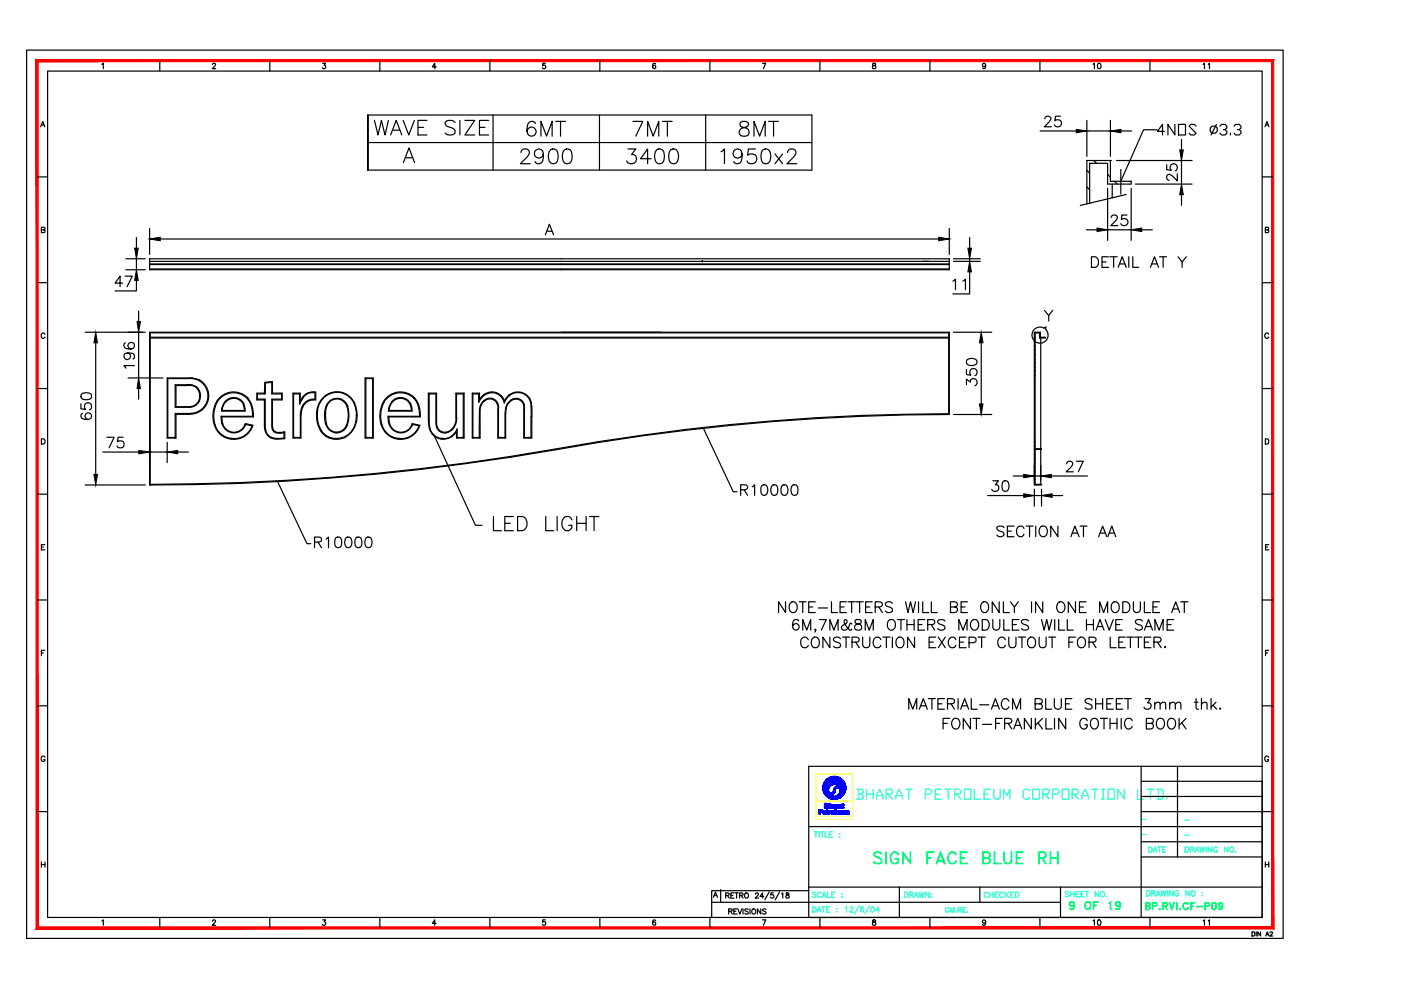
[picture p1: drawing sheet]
<svg xmlns="http://www.w3.org/2000/svg" width="297mm" height="210mm" viewBox="0 0 297 210" stroke-linecap="round" stroke-linejoin="round" font-family="sans-serif">
<!-- layer: 0 -->
<g fill="none" stroke="#0f0" stroke-width=".25">
<path d="M185.5 180.8a1.11 1.11 0 0 1 1.5 .2h-.3a.8 .8 0 0 0-1.3 .2l.4 .4a1.16 1.16 0 0 1 1.2 1.2 1.12 1.12 0 0 1-1.7 0h.2a.87 .87 0 0 0 1.3 0l-.1-.6-.9-.5a.55 .55 0 0 1-.5-.4 .55 .55 0 0 1 .2-.5zM187.8 180.6h.1v2.5h-.1zM189.2 180.8a.85 .85 0 0 1 1.4 .4h-.2a.82 .82 0 0 0-.9-.4 .82 .82 0 0 0-.6 .8v.6a.79 .79 0 0 0 .7 .9 .79 .79 0 0 0 .8-.9h-.4v-.1h.6a.9 .9 0 0 1-.9 1.1 .9 .9 0 0 1-.9-1 1.34 1.34 0 0 1 .4-1.4zM191.4 180.6l1.6 2.2 .1-2.2v2.5l-1.6-2.1v2.1h-.1zM196.5 180.6h1.5v.2h-1.3v2.3h-.2zM196.7 181.8h.7v.1h-.7M198.7 182.5h1.4M198.8 182.4h1.2M199.4 180.6l1 2.5h-.1l-.9-2.1-.9 2.1zM201.4 180.8a.85 .85 0 0 1 1.3 .4 .87 .87 0 0 0-.9-.4 .87 .87 0 0 0-.7 .8 1.37 1.37 0 0 0 .6 1.4h.5l.5-.5a.91 .91 0 0 1-1 .6 .91 .91 0 0 1-.7-.9 1.58 1.58 0 0 1 .4-1.4zM203.6 180.6h1.4v.2h-1.3v2.2l1.3 .1h-1.4zM203.7 181.8h.7v.1h-.7"/>
<path d="M208.5 181.8l1.2-.1 .1-.2-.1-.6-1.2-.1v2.2l1.2-.1 .1-.2-.1-.6-1.2-.2M209.4 181.8a.66 .66 0 0 1 .6 .7 .66 .66 0 0 1-.6 .6h-1v-2.5h1a.66 .66 0 0 1 .6 .7 .66 .66 0 0 1-.6 .6M210.8 180.6h.1v2.4l1.3 .1h-1.4zM212.8 180.6h.2l.1 2.2a.75 .75 0 0 0 .8 .2 .75 .75 0 0 0 .5-.6v-1.8h.1v1.8a.86 .86 0 0 1-.8 .7 .86 .86 0 0 1-.9-.7zM215.4 180.6h1.5v.2h-1.3v2.2l1.3 .1h-1.5zM215.6 181.8h.7v.1h-.7M220.4 181.8l1.1-.1 .2-.2-.2-.6-1.1-.1v2.3h-.2v-2.5h1a.66 .66 0 0 1 .6 .7 .66 .66 0 0 1-.6 .6h-.8M221 181.9l.8 1.2-.7-1.2M222.6 180.6h.2v2.5h-.2zM222.8 181.8h1.4M222.8 181.9h1.4M224.2 180.6l.1 2.5z"/>
</g>
<g fill="none" stroke="#000" stroke-width=".25">
<path d="M5.6 10.6h266.4v188.4h-266.4zM10.1 15.1h257.5v179.4h-257.5zM21.6 13.6l.3-.2v1.2M33.9 12.8v2.3M45.1 13.7l.1-.2 .3-.1 .2 .4-.7 .8h.7M57.2 12.8v2.3M68.4 13.4h.6l-.3 .4a.37 .37 0 0 1 .3 .6 .37 .37 0 0 1-.7 0M80.5 12.8v2.3M92.5 14.2h-.8l.5-.8v1.2M103.9 12.8v2.3M115.6 13.4h-.5l-.1 .5a.38 .38 0 0 1 .6 0 .38 .38 0 0 1 0 .6 .38 .38 0 0 1-.6-.1M127.2 12.8v2.3"/>
<path d="M139 13.6v-.1a.56 .56 0 0 0-.7 .4 .56 .56 0 0 0 .4 .7 .35 .35 0 0 0 .4-.4 .35 .35 0 0 0-.4-.3 .35 .35 0 0 0-.3 .3M150.5 12.8v2.3M161.6 13.4h.8l-.5 1.2M173.8 12.8v2.3M185.1 13.5v.3l.5 .2 .1 .2a.36 .36 0 0 1-.4 .4 .36 .36 0 0 1-.3-.5l.6-.4v-.2zM197.2 12.8v2.3M209 13.8a.34 .34 0 0 1-.5 .3 .34 .34 0 0 1-.1-.6 .34 .34 0 0 1 .5 .1l.1 .2a.54 .54 0 0 1-.4 .8l-.3-.2M220.5 12.8v2.3M231.7 13.6l.3-.2v1.2M232.8 13.5l.2-.1a.58 .58 0 0 1 .4 .6 .58 .58 0 0 1-.4 .6l-.3-.2v-.3zM243.8 12.8v2.3M255.1 13.6l.3-.2v1.2"/>
<path d="M256.2 13.6l.2-.2v1.2M7.8 37.5h2.3M8.6 26.9l.5-1.1 .4 1.1M8.8 26.5h.5M78 36.1v-11.7v11.7M78 30.2h94.1M78 24.4h94.1v11.7h-94.1M79.4 25.5l.8 3.1 .7-3.1 .7 3.1 .8-3.1M82.8 28.6l1.2-3.1 1.2 3.1M83.2 27.6h1.6M85.5 25.5l1.2 3.1 1.2-3.1M85.5 34.5l1.2-3.1 1.2 3.1"/>
<path d="M86 33.4h1.4M88.6 27h1.2M90.5 25.5h-1.9v3.1h1.9M96.5 26a1.46 1.46 0 0 0-2.1 0 .85 .85 0 0 0 .6 .8 1.77 1.77 0 0 1 1.5 .9v.5a1.46 1.46 0 0 1-2.1 0M97.5 25.5v3.1M98.6 25.5h2l-2 3.1h2M101.7 27h1.1M103.6 25.5h-1.9v3.1h1.9M104.5 24.4v11.7M110.5 32.3l.3-.5 .3-.2h.5a.75 .75 0 0 1 .5 1.2l-1.8 1.9h2.1M113.5 26.2a.86 .86 0 0 0-1.3-.3 2.35 2.35 0 0 0 0 2.8 .98 .98 0 0 0 1.4-.4 .98 .98 0 0 0-.7-1.3 .98 .98 0 0 0-1.2 .9M114.7 28.9v-3.2l1.2 3.2 1.2-3.2v3.2"/>
<path d="M115.2 32.6a.96 .96 0 0 1-1.3 .8 .96 .96 0 0 1-.4-1.5 .96 .96 0 0 1 1.6 .1 2.96 2.96 0 0 1-.3 2.5 .9 .9 0 0 1-1.4-.3M116.7 31.8a.99 .99 0 0 1 1.5 .4 2.75 2.75 0 0 1-.3 2.3 .98 .98 0 0 1-1.5-.4 2.42 2.42 0 0 1 .3-2.3zM117.8 25.7h2.1M118.8 25.7v3.2M119.7 31.8a.99 .99 0 0 1 1.5 .4 2.75 2.75 0 0 1-.3 2.3 .98 .98 0 0 1-1.5-.4 2.42 2.42 0 0 1 .3-2.3zM127.1 24.4v11.7M133.2 31.6h1.6l-.9 1.2a1 1 0 0 1 1 1.1 1 1 0 0 1-1.3 .8l-.4-.2-.3-.4M134.2 25.7h2.1l-1.5 3.2M137.3 28.9v-3.2l1.2 3.2 1.2-3.2v3.2M138.1 33.7h-2.3l1.5-2.1v3.1M139.2 31.8a.99 .99 0 0 1 1.5 .4 2.75 2.75 0 0 1-.3 2.3 .98 .98 0 0 1-1.4-.4 2.42 2.42 0 0 1 .2-2.3zM140.4 25.7h2.1"/>
<path d="M141.5 25.7v3.2M142.2 31.8a.98 .98 0 0 1 1.5 .4 2.42 2.42 0 0 1-.3 2.3 .99 .99 0 0 1-1.5-.4 2.75 2.75 0 0 1 .3-2.3zM149.6 24.4v11.7M152.9 32.2l.7-.6v3.1M157 25.9a.63 .63 0 0 0 .3 1l.6 .2a.9 .9 0 0 1 .9 .8 .9 .9 0 0 1-.7 1h-.6a.89 .89 0 0 1-.8-1 .89 .89 0 0 1 .9-.8l.6-.2a.59 .59 0 0 0 .5-.4 .59 .59 0 0 0-.2-.6l-.4-.2zM157.3 32.6a.96 .96 0 0 1-1.3 .8 .96 .96 0 0 1-.3-1.5 .96 .96 0 0 1 1.5 .1 2.96 2.96 0 0 1-.3 2.5 .9 .9 0 0 1-1.4-.3M159.9 28.9v-3.2l1.2 3.2 1.1-3.2v3.2M160.2 31.6h-1.5l-.2 1.3a1.1 1.1 0 0 1 1.7 0 1.1 1.1 0 0 1-.2 1.6 1.1 1.1 0 0 1-1.6-.4M161.8 31.8a.98 .98 0 0 1 1.5 .4 2.42 2.42 0 0 1-.3 2.3 .99 .99 0 0 1-1.5-.4 2.75 2.75 0 0 1 .3-2.3zM163 25.7h2M164 25.7v3.2M164.3 32.6l1.6 2.1"/>
<path d="M165.9 32.6l-1.6 2.1M167 32.3l.3-.5 .3-.2h.6a.75 .75 0 0 1 .4 1.2l-1.8 1.9h2.1M220.5 27.8h7.7M221.5 25.2l.1-.4a.71 .71 0 0 1 1 0 .46 .46 0 0 1 .1 .7l-1.3 1.4h1.5M224.8 24.6h-1l-.1 1a.79 .79 0 0 1 1.2 0 .79 .79 0 0 1-.2 1.1 .79 .79 0 0 1-1.1-.2M230.4 25.5v7.6M230.4 27.8h5M230.4 36.1l.6 .6M230.4 39.6l.6 .7M231.9 34l.6 .6M234.8 39.9v11.1M234.8 37l.6 .6"/>
<path d="M235.4 34h.1M235.4 25.5v7.6M235.8 39v3M236.3 38.4l.6 .6M236.7 34h16M237.6 35.9v5.2M237.7 27.8h2.2M239.8 39.9v11.1M240.7 39h12M245.3 27.5h-2.8l-4.9 10.9M246.9 27.9h-1.5l1.1-1.5v2.2M247.4 34.9v1.1l.9 .1a.79 .79 0 0 1 0-1.2 .79 .79 0 0 1 1.2 .1 .79 .79 0 0 1-.3 1.2"/>
<path d="M249.1 26.4v2.2l-1.5-2.2v2.2M249.6 36.9v1.5l-1.4-1.3a.51 .51 0 0 0-.8 .3l.1 .6 .4 .2M249.9 26.4h1.4v2.2h-1.4zM250.5 29.5v2.3M250.5 34v5M253.6 26.8l-.4-.4h-.7l-.4 .4 1.5 1.4-.4 .4h-.7l-.4-.4M257 26.8h.7l.4 .3v.8l-.4 .3h-.7l-.4-.3v-.8zM257.9 26.4l-1.1 2.2M258.6 26.8l.4-.4h.7l.4 .4v.3l-.4 .4h-.3M259.7 27.5l.4 .4v.3l-.4 .4h-.7l-.4-.4M260.9 28.2v.4M261.6 26.8l.4-.4h.7l.4 .4v.3l-.4 .4h-.3"/>
<path d="M262.7 27.5l.4 .4v.3l-.4 .4h-.7l-.4-.4M267.6 37.5h2.2M268.2 26.9l.4-1.1 .4 1.1M268.3 26.5h.6M7.8 59.9h2.3M8.8 48.7h.6l.1-.4-.7-.1v1.1l.7-.1v-.4l-.2-.1M26.5 58.5h1.5l-1.1 2.3M26.7 54.9h4.1M26.7 57.2h4.1M28.9 59.4v2.3h-4.5M28.9 50.4v2.2M28.9 54.9v2.3"/>
<path d="M31.7 55.4h169.6M31.7 54.9h169.6v2.3h-169.6zM31.7 48.4v5.5M31.7 57h169.6M31.7 56h169.6M31.7 56.1h169.6M34 50.7h165M115.6 49.8l.9-2.3 .9 2.3M116 49h1M148.9 55.2v.3M201.3 48.4v5.5M202 59.6l.6-.4v2.2"/>
<path d="M202.2 55.4h5.6M202.2 54.9h5.6M204.1 59.6l.6-.4v2.2M205.6 57.7v4.6h-3.6M205.6 50.4v2.2M205.6 54.9v.5M230.3 48.7h2.3M231 43.1v-8.5h3.8v4.4h5v-.6h-4.4v-4.4h-5v9.2M231.4 54.4h.8a1.21 1.21 0 0 1 .7 1.2 1.21 1.21 0 0 1-.7 1.1h-.8zM233.7 55.5h.8M234.8 48.7h5M235 54.4h-1.3v2.3h1.3"/>
<path d="M235.3 54.4h1.6M235.6 46.1l.2-.4a.75 .75 0 0 1 1.1 .3l-.3 .8-1.1 1h1.5M236.1 54.4v2.3M237.1 56.7l.8-2.3 .9 2.3M237.4 56h1.1M238.8 41.2l-9.8 2.4M238.9 45.6h-1.1v1a.8 .8 0 0 1 1.2 0 .8 .8 0 0 1-.2 1.2 .8 .8 0 0 1-1.2-.4M239.3 54.4v2.3M240.2 54.4v2.3h1.2M242.1 48.7h2.2M243.9 56.7l.9-2.3 .8 2.3M244.2 56h1.1"/>
<path d="M245.8 54.4h1.5M246.6 54.4v2.3M249.8 54.4l.8 1.1v1.2M250.5 41.3v2.2M251.5 54.4l-.9 1.1M267.6 59.9h2.2M268.3 48.7h.6l.1-.4-.7-.1v1.1h.6l.1-.4-.3-.2M9.5 70.9a.45 .45 0 0 0-.6-.2 .45 .45 0 0 0-.2 .6 .41 .41 0 0 0 .4 .5 .41 .41 0 0 0 .4-.3M18 70.4h12.8M20.3 72.7v27.9M26 60h-1.6l1.1-1.5v2.3M26.6 72.7a.64 .64 0 0 0-.4 .6 .64 .64 0 0 0 .5 .6 1.24 1.24 0 0 0 1.8-.6 .7 .7 0 0 0-.7-.7 .7 .7 0 0 0-.7 .7 .7 .7 0 0 0 .7 .7"/>
<path d="M27 74.8a.7 .7 0 0 1 .6 1 .7 .7 0 0 1-1.1 .3 .7 .7 0 0 1 .1-1.2 2.23 2.23 0 0 1 1.8 .2 .72 .72 0 0 1-.2 1M28.5 77.5h-2.2l.4 .6M29.4 66v2.2M29.4 70.4v9.7M31.7 70.4h169.6v17.5a468.6 468.6 0 0 0-83.6 7.5 496.5 496.5 0 0 1-86 7.4zM31.8 70.6h169.3v17.1a478.6 478.6 0 0 0-83.4 7.5 498.3 498.3 0 0 1-85.9 7.5zM31.8 71.5h169.5M31.8 71.7h169.5M202.2 70.4h8.1M204.9 78.4v1l.9 .1a.79 .79 0 0 1 0-1.1 .79 .79 0 0 1 1.2 .1 .79 .79 0 0 1-.3 1.1M205 76.3a1.44 1.44 0 0 1 2.2 .3v.2a1.41 1.41 0 0 1-2.2 .4zM208 72.7v12.9"/>
<path d="M219.3 70.4h1.3v1.1h1.1v.2h-1.3v-1.1h-.9v32.1h1.3v.1h-1.5zM219.3 70.7l.2 .1M219.3 71.5l.2 .2M219.3 72.4l.2 .2M219.3 73.3l.2 .1M219.3 74.2l.2 .1M219.3 75.1l.2 .1M219.3 75.9l.2 .2M219.3 76.8l.2 .2M219.3 77.7l.2 .2M219.3 78.6l.2 .1M219.3 79.5l.2 .1"/>
<path d="M219.4 69.8a1.72 1.72 0 0 1 2-.2l.4-.3-.1 .6a1.71 1.71 0 0 1 0 2.4 1.71 1.71 0 0 1-2.5-.1 1.71 1.71 0 0 1 .2-2.4zM219.9 70.4l.2 .2M220.4 70.9l.2 .1M220.7 71.7v31M221.5 65.8l.8 1.1v1.2M223.2 65.8l-.9 1.1M269 70.9a.45 .45 0 0 0-.7-.2 .45 .45 0 0 0-.1 .6 .41 .41 0 0 0 .3 .5 .41 .41 0 0 0 .5-.3M7.8 82.4h2.3M8.8 93h.4a.58 .58 0 0 1 .4 .6 .58 .58 0 0 1-.4 .5h-.4zM17.2 85.6v1.1l.9 .1a.8 .8 0 0 1 0-1.2 .8 .8 0 0 1 1.2 .2 .8 .8 0 0 1-.3 1.1M17.3 83.6a1.85 1.85 0 0 1 2 0 .8 .8 0 0 1-.3 1.1 2.02 2.02 0 0 1-1.7-.2l-.1-.4zM17.5 87.6a.64 .64 0 0 0-.4 .7 .64 .64 0 0 0 .5 .5 1.59 1.59 0 0 0 1.7-.2 .7 .7 0 0 0-.3-1 .7 .7 0 0 0-1 .5 .7 .7 0 0 0 .6 .8"/>
<path d="M21.8 95.8h7.6M22.7 92.7h1.5l-1.1 2.3M26.1 92.7h-1.1l-.1 1a.79 .79 0 0 1 1.2-.1 .79 .79 0 0 1-.1 1.2 .79 .79 0 0 1-1.2-.3M27.1 80.1h7.5M29.4 82.4v2.2M31.7 95.8h3.7M35.4 93.8v4.3M37.7 95.8h2.2M39.7 81.6h-2.6v4.8h3M39.7 81.7h-2.4v4.5h2.8M39.7 81.5l1.1 .1 .9 .5M39.7 81.7a2.17 2.17 0 0 1 2.6 2.3"/>
<path d="M40.3 80.1l1.2 .2 .8 .3M40.3 80.1h-4.9v12.8h1.9v-5.1h3.1M41.7 82.1l.5 .6 .3 1.3M42.2 85.1a2.31 2.31 0 0 1-2 1.3M42.2 80.7h.1M42.2 80.7l-.8-.3-1.1-.2-4.7 .1v12.5h1.5v-5.1h3.3M42.3 80.6h.1M42.3 80.8a3.7 3.7 0 0 1 1.6 4.1 3.7 3.7 0 0 1-3.5 2.7M42.3 84a2.18 2.18 0 0 1-2.1 2.2M42.4 80.6a3.9 3.9 0 0 1 1.7 4.4 3.9 3.9 0 0 1-3.7 2.8M42.5 84l-.3 1.2M45.6 90a4 4 0 0 0 3.4 2.9"/>
<path d="M47 88.4a2.74 2.74 0 0 0 3.1 3.2 2.48 2.48 0 0 0 1.8-1.6M47.1 89.9a2.6 2.6 0 0 0 2.4 1.9 2.6 2.6 0 0 0 2.6-1.7M49 92.9l.6 .1M51.5 85.7l.3 1.3h-4.7M51.6 85.7a2.4 2.4 0 0 0-2.7-1.1 2.4 2.4 0 0 0-1.8 2.4M51.7 85.7l.3 1.5h-5.1M51.8 85.7a2.56 2.56 0 0 0-3-1.3 2.56 2.56 0 0 0-1.8 2.7M51.9 90l.2-.2 1.5 .4a4.3 4.3 0 0 1-4.1 2.9 4.3 4.3 0 0 1-4-3M52 90.1l1.4 .2M52.5 84.3a6.2 6.2 0 0 1 1.2 4.1h-6.7M52.5 84.3a4.3 4.3 0 0 0-4.6-.9 4.3 4.3 0 0 0-2.7 3.8 6.4 6.4 0 0 0 .2 2.9M53.4 86.5a4 4 0 0 0-4-3.2 4 4 0 0 0-3.9 3.3 6.2 6.2 0 0 0 .1 3.5"/>
<path d="M53.4 86.5l.2 1.8-6.7-.1 .2 1.7M53.4 90.3a4 4 0 0 1-3.8 2.7M56.1 90.3v-5.5h-1.6v-1.4h1.6v-2.3l1.7-.2v2.5h2v1.4h-2v5.7M56.1 90.2l.2 1.3M56.2 90.3v-5.7h-1.6v-1.1h1.6l.1-2.3 1.3-.1v2.4h2.1v1.1h-2.1v5.9M56.2 90.2a2.58 2.58 0 0 0 1.3 2.5M56.3 91.5a2.42 2.42 0 0 0 2.4 1.6M57.6 92.7l1.1 .3M57.7 90.5l.1 .5M57.7 91l.5 .6 .9 .2M57.8 90.5l.2 .7 .5 .4M58.4 91.6l.7 .1"/>
<path d="M60.2 91.6h.2v1.4h-.1M60.2 91.8v1.1M60.2 91.6l-1.1 .1M60.2 92.9l-1.4 .1M60.3 91.8l-1.2 .1M60.3 93l-1.5 .1M63.5 85.7v-2.2h-1.3v9.3h1.5v-5.2l.5-1.6M63.6 85v-1.6h-1.5v9.5h1.7v-4.9M64.4 84.2l-.8 1.5M66.6 83.1h.3v1.7a2.81 2.81 0 0 0-3 3.2M66.6 83.3h.2v1.3h-.5a2.6 2.6 0 0 0-2.2 1.5M66.7 83.2a2.48 2.48 0 0 0-2.4 1"/>
<path d="M66.7 83.1a2.83 2.83 0 0 0-3 1.9M67.2 86.9a6.5 6.5 0 0 0 .8 4.5M67.4 87a5.5 5.5 0 0 0 2.1 5.6 4.2 4.2 0 0 0 3.9-.2M68 91.4a4.1 4.1 0 0 0 5.5 1.2M68.8 87.5l.2 2.5M68.9 83.9l-1.1 1.4-.6 1.7M69 83.9a4.2 4.2 0 0 1 4.5-.3 4.2 4.2 0 0 1 2.2 3.9l-.1 2.1M69 84l-1.1 1.3-.6 1.7M69 84a4.1 4.1 0 0 1 4.4-.3 4.1 4.1 0 0 1 2.2 3.8v.5M69 87.5l.3 2.4M69.1 90a2.36 2.36 0 0 0 2.2 1.8 2.36 2.36 0 0 0 2.3-1.6M69.2 85.9l-.3 1.6"/>
<path d="M69.2 89.9a2.31 2.31 0 0 0 2.2 1.8M69.3 86a2.25 2.25 0 0 1 2.3-1.4 2.25 2.25 0 0 1 2 1.7M69.3 86l-.3 1.5M72 84.5a2.35 2.35 0 0 0-2.8 1.5M72 84.5a2.65 2.65 0 0 1 1.8 1.7M73.6 86.3l.2 2.3M73.7 86.2a6.5 6.5 0 0 1-.1 4M73.8 88.6a2.73 2.73 0 0 1-2.4 3M75.4 89.5a4.6 4.6 0 0 1-2 3M75.5 89.5a4.7 4.7 0 0 1-2.1 3M75.5 88l-.1 1.5M77.4 80.1h1.7v12.8h-1.7z"/>
<path d="M77.6 80.3h1.4v12.5h-1.4zM80.8 90.1a4.1 4.1 0 0 0 4.2 3M81 90a4 4 0 0 0 3.4 2.9M81.5 85.2a6.2 6.2 0 0 0-.5 4.9M82.4 86.8a2.51 2.51 0 0 1 2.7-2.5 2.51 2.51 0 0 1 2.3 2.9h-5.1M82.4 88.4h6.7a4.4 4.4 0 0 0-4.8-5.3 4.6 4.6 0 0 0-3.8 4.8l.3 2.2M82.4 86.7v.4M82.4 88.4a2.74 2.74 0 0 0 3.1 3.2 2.48 2.48 0 0 0 1.8-1.6M82.5 87h4.7M82.5 89.9a2.6 2.6 0 0 0 2.4 1.9 2.6 2.6 0 0 0 2.5-1.7M84.4 92.9l.6 .1M86.9 85.7l.3 1.3"/>
<path d="M86.9 85.7a2.37 2.37 0 0 0-2.7-1.1 2.37 2.37 0 0 0-1.7 2.4M87.3 90l.2-.2 1.5 .4a4.1 4.1 0 0 1-4 2.9M87.4 90.1l1.4 .2M87.7 84.4l.6 .8 .5 1.3M87.7 84.4a4 4 0 0 0-6.3 .8M88.8 86.5l.2 1.8-6.7-.1 .2 1.7M88.8 90.3a4 4 0 0 1-3.8 2.7M90.8 89.3v-5.9h1.8v6.2M90.9 89.3a3.3 3.3 0 0 0 2.6 3.8M92.1 92.5l8.7 18.9h1.4M92.4 89.6v-6.1h-1.4v5.8a3.2 3.2 0 0 0 2.5 3.6M92.4 89.5a1.93 1.93 0 0 0 2.2 2.3"/>
<path d="M92.6 89.5a1.81 1.81 0 0 0 2 2.1M93.5 93.1h.6M93.5 92.9l.6 .1M95.9 92.5l-.7 .4-1.1 .2M96.8 91.5l-1 1M96.8 91.6v1.3h1.6v-9.5h-1.7v5.2a2.93 2.93 0 0 1-2.1 3M96.8 88.6v-5.1h1.4v9.3h-1.3v-1.8M96.8 88.6a3.1 3.1 0 0 1-2.1 3.1M97 90.9a3.1 3.1 0 0 1-2.9 2.1M102.6 84.9l-.6 .7-.3 1.3M102.6 84.9a1.8 1.8 0 0 1 2.9 .5M102.7 83.8a2.64 2.64 0 0 1 4.2 1.6l1.1-1.5"/>
<path d="M102.7 83.8l-1.2 1.5v-1.8h-1.2v9.3h1.3l.1-5.8M102.7 85l-.6 .7-.3 1.2M102.7 85.1a1.67 1.67 0 0 1 2.7 .4M105.3 85.6h.1M105.4 85.6l.2 1M105.5 85.5v.1M105.6 86.6v6.3h1.6v-5.3M105.6 85.6l.1 1M105.7 86.6v6.2h1.4v-5.2M106.3 84a2.93 2.93 0 0 0-4.6 .7v-1.3h-1.6v9.5h1.7v-5.9M107.2 86.6l-.1 1M107.6 85.6l-.4 1"/>
<path d="M107.7 85.7l-.4 .9-.1 1M107.7 85.7a1.77 1.77 0 0 1 1.7-1.1 1.77 1.77 0 0 1 1.6 1.3M107.9 83.8l-.9 1.2-.7-1.1M107.9 83.7l-.1 .1M108 83.8a2.94 2.94 0 0 1 4.3 .8M108 83.9a2.78 2.78 0 0 1 4.2 .7M108.3 84.8l1.1-.3 .7 .1 .5 .3M108.4 84.8l-.8 .8M110.6 85l.5 .6 .1 1.1M111 85.9l.1 .8M111.1 86.7v6.2h1.6v-4.6M111.2 86.7v6.1h1.4v-4.5"/>
<path d="M112.2 84.6a7.3 7.3 0 0 1 .4 3.7M112.3 84.6l.3 .7M112.6 85.3l.1 .9M112.8 86.2v2.1M149.2 90.9l6.3 13.4h.8M202.2 87.9h8.1M204.9 81.5v-1.1l.9 .6a.74 .74 0 0 1 1-.7 .74 .74 0 0 1 .2 1.2l-.3 .3M219.3 93.6l.2 .1M219.3 94.5l.2 .1M219.3 95.3l.2 .2M219.3 96.2l.2 .2M219.3 97.1l.2 .2"/>
<path d="M219.3 98l.2 .1M219.3 98.9l.2 .1M219.3 99.7l.2 .2M219.5 95.2h1.3v.1h-1.5M226.2 98.3v-.3a.75 .75 0 0 1 1.1 0 .78 .78 0 0 1-.2 1l-1.1 1h1.6M228.2 97.8h1.5l-1.1 2.2M267.6 82.4h2.2M268.3 93a.57 .57 0 0 1 .7 .6 .57 .57 0 0 1-.7 .5zM7.8 104.8h2.3M8.8 116h.4M9.5 115.5h-.7v1.1h.7M18 102.8h12.8"/>
<path d="M31.8 102.8h.1M58.8 101.9l6.3 13.4h.8M66.7 114.9l1.3-.1 .2-.3-.1-.4-.4-.2h-1v2.2M67.4 114.9l.8 1.2M69.1 114.3l.6-.4v2.2M71.3 114a.8 .8 0 0 1 1.1 .3 2.02 2.02 0 0 1-.2 1.7 .74 .74 0 0 1-1.2-.3 2.09 2.09 0 0 1 .3-1.7zM73.4 114a.76 .76 0 0 1 1.1 .3 1.13 1.13 0 0 1-.8 1.8 1.44 1.44 0 0 1-.3-2.1zM75.5 114a.8 .8 0 0 1 1.1 .3 2.02 2.02 0 0 1-.2 1.7 .74 .74 0 0 1-1.1-.3 2.09 2.09 0 0 1 .2-1.7zM77.7 114a.76 .76 0 0 1 1.1 .3 1.13 1.13 0 0 1-.8 1.8 1.44 1.44 0 0 1-.3-2.1zM104.6 109.5v3h1.7M107 111h1.2M108.9 109.5h-1.9v3h1.9"/>
<path d="M109.7 109.5h1a1.6 1.6 0 0 1 1.1 1.5 1.6 1.6 0 0 1-1.1 1.5h-1zM115.7 109.5v3h1.7M118.1 109.5v3M121.3 110.2a1.03 1.03 0 0 0-1.6-.6 1.79 1.79 0 0 0 .3 2.9 1.04 1.04 0 0 0 1.3-1.1h-.7M122.3 111h2M122.3 109.5v3M124.3 109.5v3M125 109.5h2M126 109.5v3M157 103.8l1.3-.1a.51 .51 0 0 0 0-.8l-1.3-.1v2.2M157.7 103.8l.8 1.2M159.5 103.2l.5-.4v2.2"/>
<path d="M161.6 102.9a.74 .74 0 0 1 1.1 .3 1.14 1.14 0 0 1-.8 1.8 1 1 0 0 1-.6-1.3zM163.8 102.9a.76 .76 0 0 1 1 .3 2.02 2.02 0 0 1-.2 1.7 .69 .69 0 0 1-1.1-.3 1.75 1.75 0 0 1 .3-1.7zM165.9 102.9a.74 .74 0 0 1 1 .3 1.14 1.14 0 0 1-.7 1.8 1 1 0 0 1-.6-1.3zM168 102.9a.76 .76 0 0 1 1.1 .3 2.02 2.02 0 0 1-.2 1.7 .69 .69 0 0 1-1.1-.3 1.75 1.75 0 0 1 .2-1.7zM209.4 105.1h7.7M210.5 101.9h1.2l-.7 .9a.75 .75 0 0 1 .7 1.1 .75 .75 0 0 1-1.3 .1l-.1-.2M212.7 102a.74 .74 0 0 1 1.1 .4 1.14 1.14 0 0 1-.7 1.8 .98 .98 0 0 1-.7-1.3zM212.9 111.8a.89 .89 0 0 0-1.6 .3l.3 .3 .8 .3a.52 .52 0 0 1 .4 .4 .52 .52 0 0 1-.2 .6 .97 .97 0 0 1-1.3-.2M213.6 112.6h.8M214.8 100.9h2.3M215 111.5h-1.4v2.3h1.4M217.1 112.1a.81 .81 0 0 0-.9-.6 .81 .81 0 0 0-.7 .9 .97 .97 0 0 0 .2 1.1 .97 .97 0 0 0 1.1 .2l.3-.5"/>
<path d="M217.6 111.5h1.4M218.3 111.5v2.3M219.3 103.7v3.6M219.3 100.9h1.4M219.3 100.6l.2 .2M219.3 101.5l.2 .2M219.3 102.4l.2 .2M219.3 105.1h1.5M219.6 111.5v2.3M219.6 102.7l.2 .1M220.5 102.7l.1 .1M220.5 111.8a.86 .86 0 0 1 1-.2 .86 .86 0 0 1 .6 .8v.5a.87 .87 0 0 1-.9 .9 .87 .87 0 0 1-.9-.9z"/>
<path d="M220.8 103.7v3.6M222.9 100.9h7.7M223.1 105.1h2.2M224.3 111.5v2.3l-1.5-2.3v2.3M227 113.8l.9-2.3 .9 2.3M227.4 113h1M229 111.5h1.5M229.7 111.5v2.3M232.9 113.8l.9-2.3 .9 2.3M233.3 113h1M234.9 113.8l.8-2.3 .9 2.3M235.2 113h1"/>
<path d="M267.6 104.8h2.2M268.3 116h.4M269 115.5h-.7v1.1h.7M7.8 127.2h2.3M8.8 138.4h.4M9.5 137.9h-.7v1.1M166.6 127.6v2.3l-1.5-2.3v2.3M167.5 127.9l.2-.2a1.04 1.04 0 0 1 1.2 .4 1.04 1.04 0 0 1 0 1.2 .83 .83 0 0 1-.9 .6 .83 .83 0 0 1-.7-.9zM169.3 131.7a.66 .66 0 0 0-.6-.4 .66 .66 0 0 0-.5 .5 1.3 1.3 0 0 0 .5 1.8 .71 .71 0 0 0 .7-.6 .71 .71 0 0 0-.6-.8 .71 .71 0 0 0-.8 .6M169.4 127.6h1.5M170.2 133.6v-2.2l.8 2.2 .9-2.2v2.2M170.2 127.6v2.3"/>
<path d="M171.4 135.6a.82 .82 0 0 0-1-.5 .82 .82 0 0 0-.6 .8 .99 .99 0 0 0 .2 1.1 .99 .99 0 0 0 1 .2l.4-.4M171.5 128.7h.8M172.2 135.4l.2-.2a1.04 1.04 0 0 1 1.2 .4 1.04 1.04 0 0 1 0 1.2 .83 .83 0 0 1-.9 .5 .83 .83 0 0 1-.7-.8v-.6zM172.9 127.6h-1.4v2.3h1.4M172.9 133.5v.1l-.2-.1h.2l-.2 .5M173.5 128.9h1.9M173.7 131.4h1.5l-1.1 2.2M176 133.6v-2.2l.8 2.2 .9-2.2v2.2M176 135.1v2.2l-1.5-2.2v2.2M176.3 127.6v2.3h1.3M178.1 128.7h.9M178.2 135.4a.82 .82 0 0 0-.8-.4 .82 .82 0 0 0-.7 .6l.4 .5 .9 .3a.56 .56 0 0 1 0 .8 1.08 1.08 0 0 1-1.3-.2"/>
<path d="M178.6 135.1h1.5M179.4 135.1v2.2M179.5 127.6h-1.4v2.3h1.4M179.8 127.6h1.5M180.6 132.3l-.2-.2-.3 .3a1.06 1.06 0 0 1-1.6 1 .51 .51 0 0 1 .1-.8l.8-.4a.51 .51 0 0 0 .1-.8h-.5a1.85 1.85 0 0 0 1 2.1l.4 .1 .2-.2M180.6 127.6v2.3M180.7 136.1h.9a.58 .58 0 0 0 .6-.6l-.6-.4h-.9v2.2M181.4 131.4l-.1 .5a1.25 1.25 0 0 0 1.1 .5 .64 .64 0 0 1 .3 .7 .64 .64 0 0 1-.5 .5l-.8-.1a.65 .65 0 0 1-.2-.7 .65 .65 0 0 1 .6-.5l.7-.2 .1-.4a.91 .91 0 0 0-1.2-.3zM181.4 136.1l.8 1.2M181.5 127.6h1.5M182.3 127.6v2.3M182.9 135.1v1.6a.77 .77 0 0 0 .8 .6 .77 .77 0 0 0 .7-.6v-1.6"/>
<path d="M183.4 133.6v-2.2l.9 2.2 .8-2.2v2.2M183.5 128.7h.9M184.9 127.6h-1.4v2.3h1.4M185.6 128.7l1.3-.1a.51 .51 0 0 0 0-.9l-1.3-.1v2.3M186.3 128.7l.8 1.2M186.7 135.6a.82 .82 0 0 0-.9-.5 .82 .82 0 0 0-.7 .8 1 1 0 0 0 .2 1.1 1 1 0 0 0 1.2 .2l.2-.4M187.2 135.1h1.5M187.9 135.1v2.2M188.4 131.7a.83 .83 0 0 1 .9-.3 .83 .83 0 0 1 .5 .8 .97 .97 0 0 1-.2 1.1 .97 .97 0 0 1-1 .2 1.39 1.39 0 0 1-.2-1.8zM189.2 127.9a.82 .82 0 0 0-.8-.3 .82 .82 0 0 0-.7 .5l.2 .4 1.2 .5 .1 .5a.93 .93 0 0 1-1.5 0M189.2 135.1v2.2M190.2 135.4l.2-.2a1.04 1.04 0 0 1 1.2 .4 1.04 1.04 0 0 1 0 1.2 .83 .83 0 0 1-1 .5 .83 .83 0 0 1-.6-.8v-.6z"/>
<path d="M190.3 131.4h1.5M191 131.4v2.2M192 127.6l.5 2.3 .6-2.3 .5 2.3 .5-2.3M192.3 131.4v2.2M192.3 132.4h1.5M193.8 131.4v2.2M193.9 135.1v2.2l-1.5-2.2v2.2M194.7 132.4h.8M194.7 127.6v2.3M195.6 127.6v2.3h1.3M196.1 131.4h-1.4v2.2h1.4M196.7 132.4l1.3-.1 .2-.3-.1-.4-.4-.2h-1v2.2"/>
<path d="M197 136.1h.9M197.5 127.6v2.3h1.2M197.5 132.4l.7 1.2M198.4 135.1h-1.4v2.2h1.4M198.9 135.1l1.5 2.2M200.3 131.7a.89 .89 0 0 0-1.5 .2l.4 .4 .9 .3a.52 .52 0 0 1 0 .9 1.01 1.01 0 0 1-1.3-.2M200.4 135.1l-1.5 2.2M201.5 128.7l1.3-.1a.51 .51 0 0 0 0-.9l-1.3-.1v2.3h1a.62 .62 0 0 0 .5-.5 .62 .62 0 0 0-.2-.6l-.3-.1M202.7 135.6a.83 .83 0 0 0-1-.5 .83 .83 0 0 0-.6 .8 1 1 0 0 0 .2 1.1 1 1 0 0 0 1.1 .2l.3-.4M203.3 133.6v-2.2l.9 2.2 .8-2.2v2.2M203.4 136.1h.9M203.8 128.7h.8"/>
<path d="M204.8 135.1h-1.4v2.2h1.4M205.1 127.6h-1.3v2.3h1.3M205.5 136.3l1.2-.2a.59 .59 0 0 0 .2-.6 .59 .59 0 0 0-.5-.4h-.9v2.2M206 131.7a.83 .83 0 0 1 1-.3 .83 .83 0 0 1 .5 .8v.6a.87 .87 0 0 1-.9 .8 .87 .87 0 0 1-.8-.8v-.6zM207.4 135.1h1.5M208.1 127.9l.2-.2a1.04 1.04 0 0 1 1.2 .4 1.04 1.04 0 0 1 0 1.2 .83 .83 0 0 1-.9 .6 .83 .83 0 0 1-.7-.9zM208.1 135.1v2.2M208.3 131.4h.7a1.19 1.19 0 0 1 .8 1.1 1.19 1.19 0 0 1-.8 1.1h-.7zM210.5 131.4v1.6a.75 .75 0 0 0 .7 .6 .75 .75 0 0 0 .8-.6v-1.6M211.9 127.6v2.3l-1.5-2.3v2.3M212.7 127.6v2.3h1.3M212.8 131.4v2.2h1.3"/>
<path d="M213.2 135.6a.82 .82 0 0 0-1-.5 .82 .82 0 0 0-.6 .8 .99 .99 0 0 0 .1 1.1 .99 .99 0 0 0 1.1 .2l.4-.4M213.9 135.1v1.6a.77 .77 0 0 0 .7 .6 .77 .77 0 0 0 .8-.6v-1.6M214.2 127.6l.9 1.1v1.2M214.6 132.4h.9M215.9 127.6l-.8 1.1M215.9 135.1h1.5M216 131.4h-1.4v2.2h1.4M216.7 135.1v2.2M218.1 131.7a.89 .89 0 0 0-1.6 .2 1.46 1.46 0 0 0 1.4 .7 .52 .52 0 0 1 0 .9 1.01 1.01 0 0 1-1.4-.2M218.1 135.4l.2-.2a1.04 1.04 0 0 1 1.2 .4 1.04 1.04 0 0 1 0 1.2 .83 .83 0 0 1-1 .5 .83 .83 0 0 1-.6-.8v-.6zM218.7 127.6v2.3M220.3 135.1v1.6a.75 .75 0 0 0 .8 .6 .75 .75 0 0 0 .7-.6v-1.6"/>
<path d="M220.8 131.4l.6 2.2 .5-2.2 .5 2.2 .6-2.2M221.1 127.6v2.3l-1.5-2.3v2.3M222.3 135.1h1.5M223.1 135.1v2.2M223.6 131.4v2.2M224.3 127.9a.94 .94 0 0 1 1.2-.1 .94 .94 0 0 1 .3 1.2 .87 .87 0 0 1-.9 .9 .87 .87 0 0 1-.9-.9zM224.5 131.4v2.2h1.3M226.3 131.4v2.2h1.3M226.6 136.1h.9M228 127.6v2.3l-1.5-2.3v2.3M228 135.1h-1.4v2.2M228.7 135.4l.2-.2a1.04 1.04 0 0 1 1.2 .4 1.04 1.04 0 0 1 0 1.2 .83 .83 0 0 1-1 .5 .83 .83 0 0 1-.7-.8v-.6z"/>
<path d="M228.9 128.7h.8M230.3 127.6h-1.4v2.3h1.4M230.3 132.4h1.5M230.3 131.4v2.2M230.9 136.1h1.3l.2-.4-.1-.4-.5-.2h-.9v2.2M231.6 136.1l.8 1.2M231.8 131.4v2.2M232.4 133.6l.8-2.2 .9 2.2M232.7 132.8h1.1M233.1 129.9v-2.3l.9 2.3 .8-2.3v2.3M234.3 131.4l.9 2.2 .8-2.2M235.4 135.1v2.2h1.3"/>
<path d="M235.8 127.9l.2-.2a1.04 1.04 0 0 1 1.2 .4 1.04 1.04 0 0 1 0 1.2 .83 .83 0 0 1-.9 .6 .83 .83 0 0 1-.7-.9zM236.6 132.4h.8M237.2 136.1h.9M237.9 131.4h-1.3v2.2h1.3M238.1 127.6h.7a1.25 1.25 0 0 1 .8 1.1 1.25 1.25 0 0 1-.8 1.2h-.7zM238.6 135.1h-1.4v2.2h1.4M238.9 135.1h1.5M239.7 135.1v2.2M240.3 127.6v1.6a.74 .74 0 0 0 .7 .7 .74 .74 0 0 0 .8-.7v-1.6M240.6 135.1h1.5M241.4 135.1v2.2M242.2 131.7a.86 .86 0 0 0-1.5 .2l.2 .3 .9 .3a.52 .52 0 0 1 .4 .4 .52 .52 0 0 1-.2 .6 .97 .97 0 0 1-1.3-.2"/>
<path d="M242.6 127.6v2.3h1.3M242.6 133.6l.9-2.2 .9 2.2M242.6 136.1h.9M243 132.8h1M244 135.1h-1.4v2.2h1.4M244.4 128.7h.9M244.7 136.1h.9a.58 .58 0 0 0 .6-.6l-.6-.4h-.9v2.2M244.9 133.6v-2.2l.9 2.2 .8-2.2v2.2M245.4 136.1l.8 1.2M245.8 127.6h-1.4v2.3h1.4M246.9 137.2l.1-.1 .1 .1zM247.5 132.4h.8"/>
<path d="M248.4 129.9l.9-2.3 .8 2.3M248.7 129.1h1.1M248.8 131.4h-1.3v2.2h1.3M250.3 127.6h1.6M251.1 127.6v2.3M267.6 127.2h2.2M268.3 138.4h.4M269 137.9h-.7v1.1M7.8 149.6h2.3M192.7 150.4v-2.3l.8 2.3 .9-2.3v2.3M194.9 150.4l.9-2.3 .8 2.3M195.2 149.6h1.1"/>
<path d="M196.8 148.1h1.5M197.6 148.1v2.3M198.9 149.2h.8M200 153.4h.8M200.3 148.1h-1.4v2.3h1.4M200.9 149.2l1.3-.1a.51 .51 0 0 0 0-.8l-1.3-.2v2.3M201.4 152.3h-1.4v2.3M201.6 149.2l.8 1.2M202 152.6a.85 .85 0 0 1 .9-.3 .85 .85 0 0 1 .6 .9v.5a.87 .87 0 0 1-.9 .9 .87 .87 0 0 1-.8-.9zM203.1 148.1v2.3M203.7 150.4l.8-2.3 .9 2.3M204 149.6h1"/>
<path d="M205.8 152.3v2.3l-1.6-2.3v2.3M205.9 148.1v2.3h1.3M206.3 152.3h1.5M207 152.3v2.3M207.7 149.4h1.9M208.3 153.6h1.9M210.2 150.4l.8-2.3 .9 2.3M210.5 149.6h1.1M211.1 153.4h.8M212.5 152.3h-1.4v2.3M213 153.4l1.3-.2a.51 .51 0 0 0 0-.8l-1.3-.1v2.3M213.8 153.4l.7 1.2"/>
<path d="M213.9 148.7a.83 .83 0 0 0-.9-.6 .83 .83 0 0 0-.7 .9v.5a.83 .83 0 0 0 .7 .9 .83 .83 0 0 0 .9-.5M214.7 150.4v-2.3l.8 2.3 .9-2.3v2.3M214.9 154.6l.9-2.3 .8 2.3M215.2 153.8h1.1M218.7 152.3v2.3l-1.5-2.3v2.3M219.5 149.2h.9a.58 .58 0 0 0 .6-.6l-.1-.3-.5-.2h-.9v2.3h.9a.57 .57 0 0 0 .6-.6 .57 .57 0 0 0-.6-.6M219.5 152.3v2.3M220.1 153.2l.9 1.4M221 152.3l-1.5 1.5M221.7 148.1v2.3h1.3M221.8 152.3v2.3h1.3M223.5 148.1v1.6a.75 .75 0 0 0 .8 .7 .75 .75 0 0 0 .7-.7v-1.6"/>
<path d="M223.6 152.3v2.3M225.9 149.2h.9M225.9 152.3v2.3l-1.4-2.3v2.3M227.3 148.1h-1.4v2.3h1.4M230.5 152.8a.81 .81 0 0 0-.9-.5 .81 .81 0 0 0-.6 .9 .97 .97 0 0 0 .2 1 .97 .97 0 0 0 1 .2l.3-.4v-.3h-.5M231.4 152.6a.83 .83 0 0 1 1-.3 .83 .83 0 0 1 .5 .9v.5a.85 .85 0 0 1-.9 .9 .85 .85 0 0 1-.8-.9zM231.5 148.5a.83 .83 0 0 0-.8-.4 .83 .83 0 0 0-.6 .6l.2 .3 1.2 .5v.6a1.01 1.01 0 0 1-1.4 0M232.3 149.2h1.5M232.3 148.1v2.3M233.3 152.3h1.5M233.8 148.1v2.3M234.1 152.3v2.3"/>
<path d="M234.7 149.2h.8M235.3 153.4h1.5M235.3 152.3v2.3M236 148.1h-1.3v2.3h1.3M236.7 149.2h.8M236.8 152.3v2.3M237.7 152.3v2.3M238.1 148.1h-1.4v2.3h1.4M238.4 148.1h1.5M239.2 148.1v2.3M240 152.8a.83 .83 0 0 0-.9-.5 .83 .83 0 0 0-.7 .9v.5a.83 .83 0 0 0 .7 .9 .83 .83 0 0 0 .9-.6M242.8 148.1h1.1l-.6 .9a.71 .71 0 0 1 .8 .8 .71 .71 0 0 1-1 .6l-.3-.1-.3-.4"/>
<path d="M243 153.4l1.3-.2 .2-.2-.1-.5-.4-.2h-1v2.3h1a.6 .6 0 0 0 .5-.6 .6 .6 0 0 0-.5-.6M244.8 149.3l.5-.4 .6 .1 .1 1.4M244.8 148.9v1.5M245.4 152.6a.82 .82 0 0 1 1.3 0 1.19 1.19 0 0 1 .2 1.3 1.19 1.19 0 0 1-1.1 .7l-.4-.4a1.5 1.5 0 0 1 0-1.6zM246 149.3l.5-.4 .6 .1 .1 1.4M247.7 152.6a.83 .83 0 0 1 1-.3 .83 .83 0 0 1 .5 .9 .97 .97 0 0 1-.2 1 .97 .97 0 0 1-1 .2 1.41 1.41 0 0 1-.3-1.8zM248 149.3l.6-.4 .5 .1 .1 1.4M248 148.9v1.5M249.2 149.3l.5-.4 .5 .1 .2 1.4M250 152.3v2.3M250.5 153.2l1 1.4M251.5 152.3l-1.5 1.5"/>
<path d="M253.3 148.9h.7M253.6 148.1v1.8l.1 .4 .4 .1M254.7 149.3l.6-.4 .5 .1 .1 1.4M254.7 148.1v2.3M256.8 148.1v2.3M257.2 149.5l.8 .9M257.8 148.9l-1 1M258.6 150.3l.1-.1 .1 .1zM267.6 149.6h2.2M7.8 172.1h2.3M9.5 160.6a.42 .42 0 0 0-.4-.3 .42 .42 0 0 0-.4 .4v.3a.4 .4 0 0 0 .4 .5 .4 .4 0 0 0 .4-.5h-.2M171.5 175.3h96.1"/>
<path d="M241.9 172.1h27.9M241.9 162.5v32M241.9 168.9h25.7M241.9 178.5h25.7M249.7 162.5v19.2M267.6 162.5h-96.1v32h96.1v-28.8h-25.7M269 160.6a.42 .42 0 0 0-.5-.3 .42 .42 0 0 0-.3 .4v.3a.4 .4 0 0 0 .4 .5 .4 .4 0 0 0 .4-.5h-.3M8.8 182.8v1.1M8.8 183.3h.7M9.5 182.8v1.1M21.6 195.2l.3-.2v1.2M33.9 194.5v2.3"/>
<path d="M45.1 195.3l.2-.3 .3 .2v.3l-.6 .7h.7M57.2 194.5v2.3M68.4 195h.6l-.3 .5a.37 .37 0 0 1 .3 .5 .37 .37 0 0 1-.7 0M80.5 194.5v2.3M92.5 195.8h-.8l.5-.8v1.2M103.9 194.5v2.3M115.6 195h-.5l-.1 .5a.38 .38 0 0 1 .6 0 .38 .38 0 0 1 0 .6 .38 .38 0 0 1-.6-.1M127.2 194.5v2.3M139 195.2l-.2-.2a.55 .55 0 0 0-.5 .6 .55 .55 0 0 0 .6 .5 .36 .36 0 0 0 0-.6 .36 .36 0 0 0-.5 .3M150.5 194.5v2.3M150.9 191.3h73.9M151.3 190.2l.4-1.1 .4 1.1"/>
<path d="M151.4 189.9h.5M152.8 188.6v2.7M153.9 189.9h.4l.3-.4-.3-.2h-.4v1.1M154.2 189.9l.4 .5M154.5 193.2l.7-.1v-.3l-.7-.1v1.1M154.9 193.2l.4 .6M155 189.9h.4M155.6 193.2h.4M155.6 189.3h-.6v1.1h.6M155.8 189.3h.7M156.2 189.3v1.1M156.3 192.7h-.7v1.1h.7"/>
<path d="M156.4 192.7l.5 1.1 .4-1.1M156.8 189.9l.7-.2v-.3l-.7-.1v1.1M157.2 189.9l.3 .5M157.5 192.7v1.1M158 189.5a.45 .45 0 0 1 .5-.1 .45 .45 0 0 1 .2 .6 .45 .45 0 0 1-.6 .4 .45 .45 0 0 1-.3-.7zM158.6 192.9l-.2-.2h-.4v.4l.6 .2v.3l-.2 .2-.5-.2M159 192.7v1.1M159.5 192.9l.1-.2a.52 .52 0 0 1 .6 .6 .52 .52 0 0 1-.6 .5l-.2-.4zM160.2 189.6l.2-.3 .4 .1v.3l-.7 .7h.7M161.3 192.7v1.1l-.7-1.1v1.1M161.6 195h.8l-.5 1.2M161.9 190.1h-.8l.6-.8v1.1"/>
<path d="M162.4 192.9l-.2-.2-.5 .2v.2l.7 .3-.1 .4h-.4l-.2-.2M163.1 189.1l-.9 1.7M164 189.3h-.5l-.1 .5a.4 .4 0 0 1 .6 0 .4 .4 0 0 1-.1 .6 .4 .4 0 0 1-.6-.2M165.3 189.1l-.9 1.7M165.7 189.5l.3-.2v1.1M166.7 189.4v.3a.45 .45 0 0 1 .5 .2 .45 .45 0 0 1 0 .5h-.5a.45 .45 0 0 1 0-.5 .45 .45 0 0 1 .5-.2v-.3zM171.5 188.8h-20.6v5.6M171.5 188.1h96.1M173.8 194.5v2.3M185.1 195.1v.3l.5 .2 .1 .2a.36 .36 0 0 1-.4 .4 .36 .36 0 0 1-.3-.5l.6-.4-.2-.3zM190.7 188.1v6.4M197.2 194.5v2.3"/>
<path d="M207.7 188.1v3.2M209 195.4a.34 .34 0 0 1-.5 .3 .34 .34 0 0 1-.1-.6 .34 .34 0 0 1 .5 .1l.1 .2a.54 .54 0 0 1-.4 .8l-.3-.2M220.5 194.5v2.3M224.8 188.1v6.4M231.7 195.2l.3-.2v1.2M232.7 195.2l.3-.2a.58 .58 0 0 1 .4 .6 .58 .58 0 0 1-.4 .6l-.3-.2zM241.9 181.7h25.7M243.8 194.5v2.3M255.1 195.2l.3-.2v1.2M256.2 195.2l.2-.2v1.2M265.4 197.6h.3a.47 .47 0 0 1 .3 .4 .47 .47 0 0 1-.3 .5h-.3zM266.3 197.6v.9"/>
<path d="M267.3 197.6v.9l-.6-.9v.9M268.3 183.3h.7M268.3 182.8v1.1M268.4 198.5l.3-.9 .3 .9M268.5 198.2h.4M269 182.8v1.1M269.3 197.8l.1-.2 .4 .1-.6 .8h.6"/>
<circle cx="148.9" cy="55.4" r=".06"/>
</g>
<g fill="#000" stroke="#000" stroke-width=".21">
<path d="M228.2 27.4l2.2 .4-2.2 .4zM235.4 27.8l2.3-.4v.8zM250.1 31.8h.8l-.4 2.2zM28.5 52.6h.8l-.4 2.3zM28.9 57.2l.4 2.2h-.8zM31.7 50.7l2.3-.4v.8zM199 50.3l2.3 .4-2.3 .4zM205.2 52.6h.8l-.4 2.3zM205.6 55.4l.4 2.3h-.8zM232.6 48.3l2.2 .4-2.2 .4zM239.8 48.7l2.3-.4v.8zM250.5 39l.4 2.3h-.8z"/>
<path d="M20.3 70.4l.4 2.3h-.8zM29.1 68.2h.7l-.4 2.2zM208 70.4l.4 2.3h-.7zM29.4 80.1l.4 2.3h-.7zM29.4 95.5l2.3 .3-2.3 .4zM35.4 95.8l2.3-.3v.7zM92.1 92.3v.2zM207.7 85.6h.7l-.4 2.3zM19.9 100.6h.8l-.4 2.2zM217.1 100.6l2.2 .3-2.2 .4zM217.1 104.7l2.2 .4-2.2 .4zM220.7 100.9l2.2-.3v.7z"/>
<path d="M220.8 105.1l2.3-.4v.8z"/>
</g>
<!-- layer: TXT -->
<path d="M201.2 192.7a.37 .37 0 0 0-.4-.3 .37 .37 0 0 0-.3 .4v.2a.36 .36 0 0 0 .3 .4 .36 .36 0 0 0 .4-.4h-.3M201.5 193.4v-1l.4 1 .4-1v1M202.7 193.3h.1M203.1 192.9h.5l.2-.2v-.2l-.7-.1v1M203.5 192.9l.3 .5M204.1 192.9h.4M204.8 192.4h-.7v1h.7M205.1 193.3h.1" fill="none" stroke="#0ff" stroke-width=".25"/>
<!-- layer: TXS -->
<g fill="none" stroke="#0ff" stroke-width=".25">
<path d="M172.6 176.4h.8M173 176.4v1.1M173.7 176.4v1.1M173.9 176.4h.8M174.3 176.4v1.1M174.9 176.4v1.1h.7M175.8 176.9h.4M176.5 176.4h-.7v1.1h.7M178 176.7h.1M178 177.4h.1M181.7 167.3h1l.3 .4v.3l-.3 .4M182 168.4h.7l.3 .3v.3l-.3 .4h-1"/>
<path d="M182 167.3v2.1M183.7 167.3v2.1M183.7 168.4h1.4M185.1 167.3v2.1M185.8 169.4v-.7l.7-1.4 .7 1.4v.7M185.8 168.7h1.4M187.9 168.4h1l.3-.4v-.3l-.3-.4h-1v2.1M188.2 168.4l1 1M190 169.4v-.7l.6-1.4 .7 1.4v.7M190 168.7h1.3M192 167.3h1.4M192.7 167.3v2.1"/>
<path d="M196.2 168.4h1l.3-.4v-.3l-.3-.4h-1v2.1M198.3 168.4h.6M199.6 167.3h-1.3v2.1h1.3M200.3 167.3h1.4M201 167.3v2.1M202.4 168.4h1l.4-.4v-.3l-.4-.4h-1v2.1M202.7 168.4l1.1 1M204.5 167.3h1.3v2.1h-1.3zM206.6 167.3v2.1h1.3M208.6 168.4h.7M210 167.3h-1.4v2.1h1.4M210.7 167.3v1.7l.3 .4h.7l.4-.4v-1.7"/>
<path d="M212.8 169.4v-2.1l.7 1.4 .6-1.4v2.1M218.3 167.7l-.4-.4h-.6l-.4 .4v1.3l.4 .4h.6l.4-.4M219 167.3h1.4v2.1h-1.4zM221.1 168.4h1l.4-.4v-.3l-.4-.4h-1v2.1M221.4 168.4l1.1 1M223.2 168.4h1l.4-.4v-.3l-.4-.4h-1v2.1M225.2 167.3h1.4v2.1h-1.4zM227.3 168.4h1l.4-.4v-.3l-.4-.4h-1v2.1M227.6 168.4l1.1 1M229.4 169.4v-.7l.7-1.4 .7 1.4v.7M229.4 168.7h1.4M231.5 167.3h1.3"/>
<path d="M232.1 167.3v2.1M233.5 167.3h.7M233.5 169.4h.7M233.9 167.3v2.1M234.9 167.3h1.4v2.1h-1.4zM238.4 167.3v2.1l-1.4-2.1v2.1M241.1 167.3v2.1h1.4M242.2 177h.8M242.2 173.7h.8M243.2 167.3h1.4M243.5 179.6h.4a.58 .58 0 0 1 .4 .5 .58 .58 0 0 1-.4 .6h-.4zM243.9 167.3v2.1"/>
<path d="M245.3 167.3h1l.3 .4v1.3l-.3 .4h-1M245.5 179.6h.7M245.6 167.3v2.1M245.8 179.6v1.1M247.2 179.6h-.7v1.1h.7M247.4 169v.4M251.2 177.1h1M251.2 173.9h1M251.3 179.6h.3a.58 .58 0 0 1 .4 .5 .58 .58 0 0 1-.4 .6h-.3zM254.4 179.6l.2 1.1 .3-1.1 .3 1.1 .2-1.1M255.7 179.6v1.1M256.9 179.6v1.1l-.7-1.1v1.1"/>
<path d="M258.1 179.8a.45 .45 0 0 0-.6-.2 .45 .45 0 0 0-.2 .7 .4 .4 0 0 0 .4 .4 .4 .4 0 0 0 .4-.4h-.3M260.3 179.6v1.1l-.7-1.1v1.1M172.3 192.3a.57 .57 0 0 1 .7 .5 .57 .57 0 0 1-.7 .6zM173 189.3l-.3-.2-.5 .2 .2 .4 .6 .2-.3 .4-.5-.2M173.2 193.4l.5-1.1 .4 1.1M173.4 193h.6M174.1 189.4a.39 .39 0 0 0-.5-.3 .39 .39 0 0 0-.3 .5v.3a.39 .39 0 0 0 .3 .4 .39 .39 0 0 0 .5-.3M174.2 192.3h.8M174.3 190.3l.5-1.2 .4 1.2M174.5 189.9h.5M174.6 192.3v1.1M175.2 192.8h.5"/>
<path d="M175.4 189.1v1.2h.7M175.9 192.3h-.7v1.1h.7M176.3 189.7h.5M177.1 189.1h-.8v1.2h.8M177.3 192.7h.2zM177.3 193.3h.2zM178.5 189.5h.1M178.5 190.2h.1M179.3 192.5l.2-.2v1.1M180.2 192.5l.2-.2 .5 .2-.2 .4-.6 .5h.8M182.1 192.1l-.9 1.7M183.1 192.4l-.1-.1a.51 .51 0 0 0-.6 .5 .51 .51 0 0 0 .6 .5 .36 .36 0 0 0 0-.6 .36 .36 0 0 0-.6 .3"/>
<path d="M184.4 192.1l-1 1.7M184.8 192.3a.52 .52 0 0 1 .6 .5 .52 .52 0 0 1-.6 .5l-.2-.4zM186.5 193h-.8l.5-.7v1.1M191.7 189.1h.4a.61 .61 0 0 1 .4 .6 .61 .61 0 0 1-.4 .6h-.4zM192.9 189.7h.6l.1-.3-.2-.3h-.5v1.2M193.3 189.7l.3 .6M193.9 190.3l.4-1.2 .4 1.2M194 189.9h.5M194.9 189.1l.2 1.2 .3-1.2 .2 1.2 .3-1.2M197 189.1v1.2l-.8-1.2v1.2M197.4 189.6h.1zM197.4 190.2h.1z"/>
<path d="M209.5 189.4a.41 .41 0 0 0-.5-.3 .41 .41 0 0 0-.3 .5v.3a.41 .41 0 0 0 .3 .4 .41 .41 0 0 0 .5-.3M209.8 189.7h.8M209.8 189.1v1.2M210.6 189.1v1.2M211 189.7h.4M211.7 189.1h-.7v1.2h.7M212.8 189.4l-.3-.3a.54 .54 0 0 0-.6 .6 .54 .54 0 0 0 .7 .5l.2-.2M213.2 189.1v1.2M213.4 189.7l.5 .6M213.9 189.1l-.7 .8M214.3 189.7h.4M215 189.1h-.7v1.2h.7"/>
<path d="M215.3 189.1h.4a.61 .61 0 0 1 .4 .6 .61 .61 0 0 1-.4 .6h-.4zM226.6 189.2l-.2-.2-.5 .2 .1 .2 .6 .4-.2 .4-.5-.2M227 189v1.2M227 189.6h.8M227.8 189v1.2M228.2 189.6h.4M228.9 189h-.7v1.2h.7M229.2 189.6h.4M229.9 189h-.7v1.2h.7M230.1 189h.7M230.4 189v1.2M232.9 189v1.2l-.7-1.2v1.2"/>
<path d="M233.4 189.2a.5 .5 0 0 1 .8 .4 .5 .5 0 0 1-.8 .4zM234.6 190h.1M243.1 188.8a.59 .59 0 0 1 .7 .6 .59 .59 0 0 1-.7 .6zM244.2 189.4l.7-.1v-.3l-.7-.2v1.2M244.5 180.7l.4-1.1 .4 1.1M244.6 189.4l.4 .6M244.7 180.3h.5M245.2 190l.4-1.2 .4 1.2M245.3 189.6h.5M246.2 188.8l.2 1.2 .3-1.2 .3 1.2 .2-1.2M246.5 180.1h.4M247.6 188.8v1.2"/>
<path d="M248.7 188.8v1.2l-.7-1.2v1.2M249.9 189.1a.45 .45 0 0 0-.6-.2 .45 .45 0 0 0-.2 .6 .41 .41 0 0 0 .4 .5 .41 .41 0 0 0 .4-.5h-.2M252.2 188.8v1.2l-.8-1.2v1.2M252.4 180.1l.6-.1 .1-.3-.7-.1v1.1M252.6 189a.5 .5 0 0 1 .8 .4 .5 .5 0 0 1-.8 .4zM252.7 180.1l.4 .6M253.3 180.7l.5-1.1 .4 1.1M253.5 180.3h.6M254.9 189.3h.1zM254.9 189.9h.1zM261.9 180.6h.2z"/>
<circle cx="261.1" cy="180.1" r=".51"/>
</g>
<!-- layer: 0 -->
<path d="M7.6 12.6v184.4l.5-.5zM7.6 12.6l.5 .5v183.4zM7.6 12.6l.5 .5 262-.5zM8.1 13.1l262-.5-.5 .5zM270.1 12.6l-.5 .5 .5 183.9zM269.6 13.1l.5 183.9-.5-.5zM7.6 197h262.5l-.5-.5zM7.6 197l.5-.5h261.5z" fill="#f00" stroke="#f00" stroke-width=".21"/>
<path d="M173 173.1h7.8M173.1 164.1h7.6v5.7h-7.6z" fill="none" stroke="#ff0" stroke-width=".25"/>
<g fill="none" stroke="#00f" stroke-width=".25">
<path d="M173.7 171.7h.4a.3 .3 0 0 1 .3 .3 .3 .3 0 0 1-.3 .3h-.2v.3h-.2zM173.7 171.7h.1l.2 .1 .1-.1 .3 .2M173.7 171.8l.2-.1 .1 .1 .2-.1 .2 .1M173.7 172l.2 .3 .2-.2 .1 .2M173.7 172.4l.2 .2-.2-.1M173.7 172.2l.2 .2-.2 .2M173.7 171.8l.2 .2-.2 .2M173.7 172l.3-.3 .4 .3M173.9 172.1h.2M173.9 171.8l.3 .1-.1 .2M173.9 171.8l-.2-.1 .2 .2-.2 .2 .2 .2-.2 .3h.1l.1-.1-.2-.2 .2-.2 .2 .2 .3-.3M173.9 171.8v.3"/>
<path d="M173.9 172.1l-.2 .2M174.1 172.1l.2 .1M174.2 171.8l.1-.1-.2 .1-.1-.1-.3 .2 .2 .2M174.2 172l.1 .2M174.2 172l.1 .1M174.3 171.7l-.1 .2 .2 .2M174.4 172l-.2 .3-.2-.2-.3 .3M174.4 171.8l-.2 .2M174.4 171.9l-.4 .4-.3-.3M174.5 166.9l.6 .6-.5 .4M174.5 166.8l.6 .6-.5 .5M174.5 167.3l.6 .6-.3 .3"/>
<path d="M174.5 166.9l2.2-2.3 2.6 2.7M174.5 166.8l2.1-2.2 2.7 2.7M174.5 166.8l.6 .5M174.5 172.3l.4 .3M174.5 172a.35 .35 0 0 1 .4-.1 .35 .35 0 0 1 .2 .4h-.4l.1 .2 .3-.1-.4 .2-.2-.1zM174.5 166.5l.6 .6M174.5 172l.3 .3 .3-.3M174.5 172.2l.2 .2-.1 .1M174.5 172.2l.3-.3 .3 .4M174.5 172.5l.2 .1M174.6 167.8l.7 .6-.2 .3M174.6 172l.1 .1"/>
<path d="M174.6 167.9l.8 .8-.2 .1M174.6 166.3l.6 .6M174.6 166.1l.7 .7M174.6 166.2l.6 .6-.7 .7 .6 .6M174.6 171.9l.2 .1M174.7 172.1h.2M174.7 172.2h.1M174.7 166l.6 .6-.8 .8 .6 .6-.3 .3M174.7 172.1h.1M174.7 172.4l-.1 .2M174.7 172.2l-.2 .2M174.7 165.9l.7 .7"/>
<path d="M174.7 168.2l1.1 1M174.7 172.5l-.1 .1M174.8 172.6h.1M174.8 165.9l.6 .6M174.8 170.3l.7 .2 .1 .5-.1 .3h-.7h.5h-.5zM174.8 171.1l.4-.4 .4 .5M174.8 171.3h.1M174.8 170.5l.2-.2 .1 .2 .2-.2 .3 .3-.3 .3-.2-.2-.3 .3 .3 .3M174.8 171l.3 .3 .2-.1 .1 .1M174.8 165.8l.6 .7M174.8 170.6l.4 .3 .4-.3M174.8 170.5l.2 .2"/>
<path d="M174.8 170.7l.2 .2M174.8 170.9l.2 .2M174.8 171.2l.2 .1M174.9 172l-.2-.1-.2 .2 .2 .2 .4-.2-.2 .2-.1-.1-.3 .2M174.9 168.4l.7 .7M174.9 172l-.2 .1M174.9 165.7l.6 .6M174.9 172v.1M174.9 172h.2l-.2 .1M174.9 172.5l.1 .1M174.9 165.6l.7 .6M174.9 165.7l.7 .6"/>
<path d="M174.9 172.1h.1M174.9 172.2h.2M174.9 172.1l.2 .2M175 172.4h.1M175 165.6l.7 .6M175 171.9l-.2 .1M175 172.4l.1 .1M175 170.5l.4 .1-.4 .1h.3h-.3zM175 170.9h.3l.1 .2-.4 .1h.3h-.3zM175 170.7h.1M175 171.2h.1M175 170.7l-.2 .2"/>
<path d="M175 171.2l-.1 .1M175 171.3l.2-.1 .1 .1M175 165.5l.7 .7M175 170.6l-.2 .2M175 171l-.2 .2M175.1 167.3l-.5 .5M175.1 165.4l.6 .8M175.1 172.6l-.2-.1-.2 .1M175.1 168l-.3 .3M175.1 168.1l-.2 .3M175.1 172.5l-.3 .1M175.1 172.3h.1"/>
<path d="M175.1 172.4h.1M175.1 168.2l-.2 .3M175.1 172.4l-.4 .2M175.1 172.2l-.2-.3-.4 .4 .3 .3M175.2 168.4l-.2 .2M175.2 171.9l.3 .3M175.3 168.5l-.2 .2 .2-.1M175.3 167.4l.4 .3-.4 .4M175.3 165.2l.7 .8-.8-.7M175.3 171.7l.3 .2h-.1h.1l-.1 .1 .1 .6h-.3zM175.3 167.3l.4 .3-.4 .4 1.2 1.2 .3-.3 .4 .3M175.3 167.2l.4 .3-.4 .4"/>
<path d="M175.3 171.9l.2 .2-.2 .2 .3 .3M175.3 172.5l.2 .1 .1-.1M175.3 171.7l.3 .3M175.3 170.7l.3 .3M175.3 171.2l.1 .1M175.4 168.6l-.2 .2M175.4 170.6l.1 .2M175.4 170.7l.1 .1M175.4 166.9l.3 .3-.4 .4 .9 .9 .9-.9M175.4 168.3l.8 .8 .3-.3 .5 .4 .5-.5 .2 .3M175.4 171.1l.1 .1M175.4 170.4l-.1 .1-.2-.2-.3 .4"/>
<path d="M175.4 166.8l.3 .3M175.4 168.7l-.1 .2M175.5 171.7l-.3 .3M175.5 165.1l.7 .8 1.2-1.2 1.9 1.8-.6 .6M175.5 170.4l-.1 .2M175.5 171.8l-.3 .2M175.5 168.4l.5 .6M175.5 168.8l-.2 .1 .2-.1M175.5 172.2l-.2 .2 .2 .2M175.5 172.5l-.1 .1M175.5 172.4l-.2 .2M175.5 171.8l-.1-.1-.1 .1 .2 .2h.1"/>
<path d="M175.5 172l-.2 .3 .2 .1M175.5 171.9l-.2 .2 .2 .2M175.5 168.9l-.1 .1M175.5 166.8l.3 .2-.5 .5 .9 1 .9-.8M175.5 166.7l.3 .3M175.5 170.9l-.1 .1M175.5 165.1l.8 .8M175.5 170.7l-.1 .2M175.5 170.5l-.1 .1M175.6 172.5h.1M175.6 170.7l-.4-.4-.1 .2-.2-.2-.1 .1 .2 .2-.2 .3 .2 .1-.2 .3 .3-.1 .1 .1M175.6 166.6l.2 .3"/>
<path d="M175.6 168.9l-.1 .1M175.6 170.5l-.2-.1-.2 .1-.1-.2-.3 .3 .3 .3 .2-.2 .3 .4-.3 .2M175.6 170.9l-.4 .4M175.6 172.5l-.2 .1M175.6 171.1l-.2 .2M175.6 170.9l-.2 .1 .2 .2M175.6 172.6h.1M175.6 172h.1M175.6 166.6l.3 .3M175.6 169l-.1 .1M175.6 165l.8 .8M175.6 171.9l-.3 .3 .2 .1-.2 .2"/>
<path d="M175.7 167.6a.53 .53 0 0 0 .5 .5 .53 .53 0 0 0 .5-.5M175.7 167.6l-.4 .3 1.3 1.3M175.7 167.6l-.4-.4 1.2-1.2 .4 .3 .3-.3 1.3 1.3-.3 .3M175.7 165l.8 .8 1.1-1.1 1.7 1.7-.6 .6 .6 .6-.7 .6 .3 .3M175.7 167.9l-.3 .3M175.7 166.5l.3 .3M175.7 169l-.1 .1M175.7 171.9h.1M175.7 171.9l.3 .2-.2-.2-.1 .1M175.7 171.9l.2 .1 .2-.1v.2l-.2 .1v.4h-.2zM175.7 170.3h.3v.4h.4v.6h-.2v-.5l-.2 .1v.4h-.3zM175.7 170.5l.3-.1-.3 .2 .3 .3-.3-.3"/>
<path d="M175.7 170.9l.4-.3 .3 .2-.2 .2M175.7 171.3h.1M175.7 170.5l.3 .1M175.7 170.7l.3 .2M175.7 170.9l.3 .2M175.7 171l.3 .2M175.7 171.2l.3 .1M175.7 172l.2 .2M175.7 172l.2 .3M175.7 172.2l.2 .2M175.7 172.4l.2 .2M175.8 167.9l-.4 .5 .4-.4"/>
<path d="M175.8 169.1l-.1 .1M175.8 164.8l.9 .9M175.8 169.1l.4 .2M175.9 169.1l-.1 .1M175.9 166.3l.2 .3M175.9 166.1l-.8-.7 .7 .7M175.9 172h.1M175.9 171.9h.1M175.9 168.1l-.4 .3M175.9 166.3l.3 .3M175.9 164.8l-1.2 1.3 .6 .6M175.9 169.2h-.1"/>
<path d="M175.9 172.4l-.2 .2M175.9 171.9l-.2 .2 .2 .2-.1 .3 .1-.1M175.9 172.2l-.2 .2M175.9 172l-.2 .2M176 170.7h.1M176 164.8l.9 .9 .9-.9 1.4 1.3M176 170.5l-.3-.1 .3 .2M176 170.9l-.3 .2M176 170.7l-.3 .1 .3 .3-.3 .2h.2l.1-.1-.3-.1 .5-.5 .2 .2M176 172h.1M176 171.2l-.2 .1M176 171l-.3 .2"/>
<path d="M176 170.6l-.3 .2M176 170.5l-.3 .2M176 170.7v.1M176 168.1l-.4 .5 .4-.5 .4 .4M176 171.9l.1 .1M176 168.5l-.2 .3M176 169.2v.1M176 166.7l-.3-.2 .3 .2M176 164.8l1 .9 .9-.9M176 169.2l.2 .1M176.1 166.6l-.3-.2-.1 .1 .2 .3M176.1 168.6l-.3 .2"/>
<path d="M176.1 166.2l.2 .3M176.1 169.2l-.1 .1M176.1 170.6l.3 .3M176.1 165.9l1.2-1.2 2 1.9-.6 .6 .5 .6M176.1 171.9l-.4 .4 .2 .3-.2-.1M176.1 172l-.4 .3M176.2 168.6l-.3 .3M176.2 165.9l-.9-.7 .8 .7M176.2 164.8l1 1 .9-.9M176.2 164.7l1.1 1.1 .8-.9M176.2 168.7l-.3 .2M176.2 169.3l-.1 .1"/>
<path d="M176.2 164.7l-1.6 1.7 .5 .6-.6 .6M176.2 169.3l.2 .2M176.2 172.2l.3-.3 .4 .4-.3 .3M176.2 172.1l.2 .2-.2 .2M176.2 172.4l.3 .2 .1-.1M176.2 170.9l.2 .2M176.2 171.2l.2 .1M176.2 172.2l.4 .4M176.2 166.5l-.2-.3 .3 .3 .5-.6 .5 .5 .3-.3 .8 .8-.4 .3M176.2 166.1l.3 .3M176.2 170.6l-.1 .2-.1-.2M176.2 172.1l.2 .1"/>
<path d="M176.3 164.7l1.1 1.1 .8-.8M176.3 168.7l-.3 .3M176.3 172l.1 .2M176.3 169.3v.1M176.3 170.6l-.1 .2M176.3 172l.2 .1M176.4 171.3h.1M176.4 166.5l-.3-.3-.6 .6 .2 .3M176.4 168.7l-.3 .3M176.4 169.4h-.1M176.4 165.8l-.8-.8-.7 .7 .6 .7M176.4 166.1l.3 .3"/>
<path d="M176.4 170.7l-.2 .1 .2 .3-.1 .2 .1-.1-.2-.1M176.4 171.2l-.2 .1M176.4 171l-.2 .2M176.4 170.9l-.2 .2 .2 .1M176.4 170.7l-.2 .2M176.4 169.4h.2M176.4 168.7l.5 .5 .4-.4 .3 .3M176.4 172.1l-.2 .2 .4 .3M176.4 172.3l-.2 .1M176.4 172.4l-.1 .2M176.5 168.8l-.3 .3M176.5 168.1l.2 .2"/>
<path d="M176.5 172.4l-.2 .2M176.5 168.4l-.3-.3-.5 .6M176.5 166l.3 .3 .3-.3 1.4 1.4M176.5 169.5h.2M176.5 168l.3 .3M176.5 164.7l1.3 1.3M176.5 172.5l-.1 .1M176.5 170.7l.2-.1 .4 .1 .1 .6-.2-.1a.27 .27 0 0 1-.4 .1 .27 .27 0 0 1-.1-.4 .27 .27 0 0 1 .4 0v-.2l-.2 .2zM176.5 168l.3 .2M176.5 170.9l.3-.3 .3 .3M176.5 170.7l.2-.1 .1 .1M176.5 172l-.1-.1 .1 .1 .2-.1 .2 .2"/>
<path d="M176.5 171l.4 .3M176.5 170.8v.1M176.6 168.4l-.3-.3-.6 .6M176.6 168.8l-.3 .3M176.6 167.9l.3 .3M176.6 171l.1 .1M176.6 170.7l.1 .1M176.6 167.9l.3 .2M176.6 172.5l.2 .1M176.6 170.6l.1 .2M176.7 168.4l-.3-.3-.7 .6M176.7 167.8l.3 .2-.4 .4-.2-.3"/>
<path d="M176.7 165.8l-.9-.9-1 1M176.7 171.1l.3-.1-.1 .2zM176.7 170.9h.1M176.7 167.6l.9-.9 .9 .9M176.7 167.6l.4 .3-.6 .5-.4-.3-.5 .5M176.7 167.5l.4 .3-.8 .7-.4-.5-.4 .4M176.7 166.3l-.3-.3-1 1 .3 .4-.4 .4M176.7 165.8l1-1 1.5 1.5-.6 .6M176.7 167.5l.4 .4M176.7 171.2l-.1 .1M176.7 171.1l-.1 .2M176.7 170.6h.3"/>
<path d="M176.7 172.2l.2 .2M176.7 172.4l.1 .1-.1-.1M176.8 166l.4 .4 .3-.3 .9 .9-.3 .3M176.8 167.4l.3 .3M176.8 171.2l-.2 .1M176.8 171.9l-.2 .1M176.8 167.3l.3 .3M176.8 171l-.1-.1-.2 .2M176.8 172l-.1 .1M176.8 170.9l-.3 .3M176.8 171.2l.1 .1M176.8 170.9l.3 .3"/>
<path d="M176.9 167.1l.2 .2-.4 .5 .2 .3M176.9 170.6l.2 .3-.1 .2 .1 .2-.2-.1-.2 .2-.2-.2M176.9 172l-.2 .2M176.9 172.1l-.2 .2M176.9 172.4l-.2 .2-.1-.1M176.9 165.9l-.4 .5-.3-.3M176.9 165.9l.5 .6M176.9 170.9l.2 .1-.3 .4-.3-.3M176.9 170.6l-.3 .3-.1-.1M176.9 172.2l-.3-.3-.4 .4M176.9 171.2l.3 .1M176.9 172.2l-.2 .1 .2 .2"/>
<path d="M176.9 172.3l-.4 .3M177 167l.2 .3-.3-.3M177 170.8l.1 .2M177 166l-.4 .4-.3-.3-.9 .9 .3 .3-.4 .4 .8 .8 1-1-.3-.3M177 167l.3 .2M177 170.6l.1 .1M177.1 171.7h.2v.9h-.2zM177.1 166l.5 .6 .3-.3M177.1 166l-.4 .4M177.1 166.9l.2 .3M177.1 170.6l-.2 .2M177.1 171.7h.2l-.2 .1"/>
<path d="M177.1 172l.2 .1-.2 .2M177.1 172.5l.2 .1M177.1 171.8l.2 .2M177.1 172l.2 .2M177.1 172.2l.2 .2M177.1 167.6l-.3 .7-.8 .2a1.26 1.26 0 0 0 1.4 .2 1.26 1.26 0 0 0 .8-1.1M177.1 166.9l.2 .2M177.1 170.7l-.3 .3-.2-.1M177.1 166.8l.3 .3M177.1 165.8l.9-.9 1.1 1.1-.7 .6M177.1 171.2l-.1 .1M177.1 171.1l-.1 .2"/>
<path d="M177.1 170.9l-.2 .2M177.1 170.8l-.2 .2-.1-.1M177.2 166.8l-.4 .3 .3 .3M177.2 169.4l-.5 .1M177.2 168.8l.3 .3M177.2 169.4h.1M177.2 166.8l.3 .3M177.2 168.8l-.4 .4-.6-.5-.2 .3M177.2 169.4l.1 .1M177.3 171.8l-.2-.1 .2 .2-.2 .2 .2 .2-.2 .2v.1l.2-.1-.2-.1M177.3 171.7l-.2 .2 .2 .1M177.3 171.8l-.2 .2"/>
<path d="M177.3 172l-.2 .2M177.3 172.2l-.2 .1 .2 .2M177.3 172.3l-.2 .1M177.3 172.4l-.2 .2M177.3 170.6l.2 .1 .2-.1v.2l-.2 .1v.4h-.2zM177.3 171.3h.1M177.3 166l-.3 .3-.4-.3-1.3 1.3M177.3 164.6l-1.4 1.4-.7-.7M177.3 169.4h.1M177.3 170.7l.2 .1M177.3 170.9l.2 .1-.2 .2M177.3 171.2l.2 .1"/>
<path d="M177.3 171l.2 .2M177.3 170.7l.2 .2M177.3 170.6l.2 .3M177.3 165.8l.9-.8 .8 .8-.6 .7M177.3 169.2l-.3-.3-.4 .3M177.3 168.8l.3 .2M177.4 172.2l.3-.3 .4 .4M177.4 172.2l.2 .2-.2 .1M177.4 172.3l.4 .3M177.4 172a.34 .34 0 0 1 .4-.1 .34 .34 0 0 1 .2 .4h-.4l.1 .2h.3l-.2 .1h-.3zM177.4 166l-.3 .4M177.4 168.7l.3 .3"/>
<path d="M177.4 169.4h.1M177.4 172l.3 .3 .1-.1M177.4 172l.2 .1M177.5 170.7h.1M177.5 170.7l-.2 .2 .2 .1M177.5 170.6l-.2 .2M177.5 170.9l-.2 .2M177.5 171.2l-.2 .1M177.5 172l.1 .1M177.5 166.7l1 1-.5 .5M177.5 169.3l.1 .1M177.5 164.7l-1.1 1.1"/>
<path d="M177.5 170.7h.2M177.6 166.7l-.9 .8M177.6 166.5l.2-.3 .4 .5-.4 .4-.4-.4-.7 .7M177.6 166.1l-.3 .3M177.6 169.3l-.2 .1M177.6 169.3v.1M177.6 170.6l.1 .2M177.6 172.2h.3M177.6 172.2l-.2 .2M177.6 171.9l.1 .1M177.6 168.7l.3 .2-.4-.2M177.6 172.4l-.1 .2"/>
<path d="M177.6 170.6l.1 .1M177.6 166.2l-.2 .2M177.6 164.7l-1 1.1-.9-.9M177.6 168.6l.3 .3M177.6 170.6h.1M177.6 170.6l-.3 .3M177.6 172.5l-.1 .1M177.7 172.6h.1M177.7 168.6l.2 .2M177.7 166.7l.8 .9M177.7 170.6l-.4 .4 .1 .3-.1-.1 .2-.1M177.7 172l-.1 .2"/>
<path d="M177.7 172l.1 .1M177.7 166.7l.4-.2-.3 .2M177.7 166.7l-1 1 .3 .3M177.7 166.2l-.3 .3M177.7 168.5l.3 .3M177.8 166.7l-.4 .4M177.8 166.2l-.3 .3M177.8 164.8l-1 .9-.9-.9M177.8 166.7l.7 .8-.4 .4 .3 .3-.9 .9M177.8 169.3l-.1-.1-.1 .2M177.8 171.2l.3-.3 .3 .3-.2 .1M177.8 171.2l.1 .2 .1-.2 .1 .1"/>
<path d="M177.8 172.5l-.2 .1M177.8 172.5l.1 .1M177.8 166.7a1.25 1.25 0 0 0-1.4-.3 1.25 1.25 0 0 0-.7 1.2M177.8 166.7l-.8 .2-.3 .7M177.8 170.7l.4-.1 .2 .1v.6l-.2-.1a.26 .26 0 0 1-.4 .1 .26 .26 0 0 1 0-.4 .26 .26 0 0 1 .4 0v-.2l-.4 .2zM177.8 172.1l.1 .1M177.8 168.4l.2 .3-.2-.2M177.8 169.2l.1 .1M177.8 170.7l.1 .1M177.8 172.2h.3M177.8 171l.1 .1M177.9 172.4h.1"/>
<path d="M177.9 166.3l-.3 .2M177.9 170.6l.1 .2M177.9 168.4l.2 .3M177.9 170.9l.1 .2M177.9 171.9l-.2 .1M177.9 172.4l.1 .1M177.9 172.1l.1 .2M177.9 168.4l.3 .2-.3 .3M177.9 166.4l-.2 .2M177.9 164.8l-.8 .9-1-.9-1.5 1.4 .6 .7M177.9 169.2l-.3 .1M177.9 170.6l.2 .1"/>
<path d="M177.9 168.3l.3 .3M177.9 169.1l.2 .1M177.9 171.2l-.1 .1M177.9 172l-.1 .1M178 168.3l.2 .2M178 168.2l.3 .3M178 170.6l-.2 .2M178 171.2l-.1 .1M178 172l-.4-.1-.2 .2 .2 .2 .4-.2-.2 .2-.2-.1-.2 .2M178 172l-.1 .2M178 172.3h.1M178 172.4h.1"/>
<path d="M178 169.1l.1 .1M178 170.6h.3M178 172.2l-.2-.3-.4 .4 .3 .3M178 172.4l-.2 .2-.4-.1M178 172.5l-.3 .1M178.1 170.6l-.3 .2M178.1 171l-.1-.1-.2 .3M178.1 170.6l.3 .3M178.1 166.5l-.5 .5-.3-.2-.5 .5 .3 .3M178.1 166.5l-.6 .5-.3-.2M178.1 170.7l.1-.1 .2 .2M178.1 168l.3 .3"/>
<path d="M178.1 169l.1 .1M178.1 171.2l.1 .1M178.2 171.9h.2v.6l.2-.1v-.5h.2v.7h-.6zM178.2 167.5l.2-.4-1.1-1.1-.2 .3-.4-.3-1.4 1.4 .4 .5M178.2 166.6l-.5 .4-.4-.3M178.2 167.5l.3 .4-1.4 1.3-.3-.4-.3 .4M178.2 167.8l.2 .3-1 1.1-.3-.4-.4 .4-1.4-1.4M178.2 169l.1 .1M178.2 167.9l.2 .2M178.2 167.6l.3 .3M178.2 171.2l.1 .1M178.2 170.6l-.3 .3-.1-.2"/>
<path d="M178.2 171.9l.2 .1M178.2 172l.2 .1-.2 .2M178.2 172.4l.2 .2M178.2 172.2l.2 .2M178.2 172l.2 .2M178.2 167.6a.53 .53 0 0 0-.6-.6 .53 .53 0 0 0-.5 .6M178.2 166.6l-.4 .5M178.2 168.9l.1 .1M178.2 171.1l.2 .2M178.2 170.8l.2 .1-.4 .5-.2-.3M178.2 172.5l.2 .1M178.2 168.9l.2 .1"/>
<path d="M178.3 166.7l-.4 .4M178.3 168.4l-.2-.3 .2 .3-.6 .6M178.3 168.8l.1 .2M178.3 165.1l-.8 .7M178.3 165.1l-.8 .8-1.2-1.2-1.7 1.8 .5 .5-.5 .6 .6 .7-.3 .2M178.3 166.8l-.4 .4M178.3 166.8l-.3 .4M178.3 170.7l-.1 .2 .2 .1-.3 .3-.3-.3h.2M178.4 168.7l.1 .2M178.4 165.1l-.8 .8M178.4 170.8l-.3 .1M178.4 170.9l-.2 .1 .2 .2-.2 .1"/>
<path d="M178.4 170.7l-.3 .3M178.4 172h-.2M178.4 171.9l-.2 .2 .2 .2-.2 .2M178.4 172l-.2 .2M178.4 172.2l-.2 .1 .3 .3M178.4 172.3l-.2 .1M178.4 172.4l-.2 .2M178.4 165.1l-.8 .8-1.2-1.2-1.9 1.9 .6 .6-.5 .5M178.4 167l-.3 .3M178.4 168.7l.1 .1M178.4 168.7l.2 .1M178.4 171.3h.1"/>
<path d="M178.4 172.5l-.1 .1M178.4 167.1l-.3 .3 .4 .4M178.4 168.6l.2 .1M178.5 170.7h.1M178.5 165.2l-.7 .7M178.5 167.2l-.3 .3M178.5 168l-1.2 1.2-.4-.3-.3 .3M178.5 167.3l-.3 .4 .3 .3M178.5 170.7l.2 .1-.1 .2 .2 .3M178.5 170.6l.2 .3M178.5 168.5l.2 .2M178.5 166.7l.8 .8-.6 .6 .2 .3"/>
<path d="M178.5 165.3l-.7 .7M178.5 167.8l-1.4 1.4-.4-.4-.3 .3-1-1 .3-.3M178.5 167.4l-.3 .4M178.5 167.6l-.4 .4 .3 .3M178.5 168.4l.2 .2M178.5 172.5l.2 .1 .1-.1M178.6 170.4l.2 .2v.8l-.2-.1zM178.6 170.4h.1M178.6 171.2l.1 .2M178.6 165.3l-.7 .7M178.6 170.5l.2 .2M178.6 170.6l.1 .1 .1-.1"/>
<path d="M178.6 170.9l.1 .2-.1 .1M178.6 171l.1 .2M178.6 168.4l.2 .2M178.6 172.6l-.2-.1-.1 .1M178.6 170.4l.1 .2M178.6 171.9h.1M178.6 168.3l.2 .2M178.6 165.4l-.7 .7M178.6 171.9l.2 .2-.2 .2 .2 .2-.1 .1-.1-.1M178.6 172.4l.2 .2M178.7 165.4l-.7 .7M178.7 168.2l.2 .2"/>
<path d="M178.7 168.1l.3 .2M178.7 167.1l.6 .6-.7 .7M178.7 167.3l.6-.6-2.1-2.1-2.7 2.8M178.7 171.4h.1M178.7 165.5l-.6 .7M178.7 167.8l.4 .3-1.1 1.1-.1-.1M178.7 167.3l.5 .5M178.7 167.9l.3 .3M178.7 170.5h-.1M178.7 170.4l-.1 .2M178.7 170.5l-.2 .2M178.7 170.6l-.1 .2"/>
<path d="M178.7 170.8l-.1 .1M178.7 170.9l-.1 .2M178.7 171.1l-.1 .2 .1 .1 .1-.2M178.7 171.2l-.1 .1M178.8 171.2h.1M178.8 165.5l-.7 .7-1.6-1.6-2 2.1 .6 .6M178.8 168.6l-.4 .3-.1-.1M178.8 165.5l-.4-.3-.7 .7M178.8 171.2l-.1 .2M178.8 170.6h.1M178.8 170.7h.1M178.8 165.6l-.6 .6"/>
<path d="M178.8 170.7l-.2 .1 .1 .2M178.8 171.9l-.2 .2 .2 .2M178.8 172h-.2l.2 .2M178.8 172l-.2 .2 .2 .1-.3 .3M178.8 172l-.2 .3 .2 .1M178.8 172.2l-.4 .4M178.8 172.4l-.2 .2M178.9 165.6l-.7 .7M178.9 165.7l-.6 .7M178.9 165.7l-.7 .6M179 165.8l-.7 .6 1 1-.6 .6 .3 .3M179 171.9h.9l.1 .7h-.2v-.6l-.2 .1v.5h-.2l-.1-.6-.1 .1v.5h-.2z"/>
<path d="M179 168.3l-.8 .8-.1-.1M179 172l.2 .1M179 172l.2 .2M179 172.2l.2 .1-.2 .2M179 172.4l.2 .2M179 172.3l.2 .1M179 171.9l.2 .2M179 165.9l-.6 .6M179 165.9l-.6 .7M179.1 168l-.4-.4 .6-.5-2.4-2.5-2.4 2.4 .6 .6-.4 .4 1.2 1.3 .1-.1M179.1 166.1l-.6 .6M179.2 166.2l-.6 .6"/>
<path d="M179.2 166.2l-.6 .6 .7 .8M179.2 168l-1.5 1.2M179.2 172l-.2 .1 .2 .2M179.2 171.9l-.2 .1M179.2 172.2l-.2 .2M179.2 172.5l-.2 .1M179.2 166.4l-.6 .6M179.2 167.9l-.8 .7M179.3 171.9l.3 .4M179.3 166.6l-.6 .6M179.3 166.8l-.6 .6M179.3 166.9l-2.2-2.3-2.6 2.6 .6 .6-.4 .3 .4-.4-.6-.6 2.5-2.5 2.3 2.4"/>
<path d="M179.3 167.2l-2.5-2.6-2.3 2.4 .6 .6-.5 .4M179.3 167.3l-.6 .6 .3 .3M179.3 167.1l-.6 .6 .4 .4M179.3 167l-.6 .5 .5 .4-.5-.5 .6-.5-2.2-2.3-2.6 2.7M179.3 167.2l-.6 .6M179.4 172.2l.2 .1-.2 .2M179.4 172.4l.2 .2M179.4 172.3l.2 .1M179.5 171.9l-.3 .1M179.5 172l-.1 .1 .1-.1M179.5 171.9l.1 .2M179.6 172.2l-.3-.3-.3 .3"/>
<path d="M179.6 172.1l-.2-.2-.4 .4 .2 .2-.1 .1-.1-.1 .2-.1M179.6 172.2l-.2 .2M179.6 172.5l-.2 .1M179.7 171.9l.3 .4M179.9 171.9l-.1 .1h-.2M179.9 172l-.1 .1M180 172l-.2 .2 .2 .1-.2 .2 .1 .1 .1-.1-.2-.2 .2-.2-.2-.2-.4 .4 .2 .2-.1 .1-.1-.1 .2-.1M180 172.2l-.3-.3-.3 .3M180 172.4l-.2 .2 .2-.1M180 172l-.2 .3 .2 .1M180 172.2l-.2 .2 .2 .2"/>
<circle cx="176.5" cy="172.3" r=".18"/>
<circle cx="176.6" cy="172.3" r=".38"/>
<circle cx="176.9" cy="167" r="2.43"/>
<circle cx="176.9" cy="167.6" r="1.63"/>
<circle cx="176.9" cy="167.6" r="1.84"/>
<circle cx="178.1" cy="171.1" r=".12"/>
</g>
<path d="M173 164h7.8v9.7h-7.8z" fill="none" stroke="#ff0" stroke-width=".21"/>
<!-- layer: TXD -->
<g fill="none" stroke="#0f0" stroke-width=".25">
<path d="M226.8 191.8a.48 .48 0 0 0 .4 .3 .48 .48 0 0 0 .5-.3M226.8 191.6l.4-.4 .5 .4M226.9 192.7h.6M227.1 191.2l-.3 .4 .3 .5M227.3 191.2a1.03 1.03 0 0 1 .1 1.5M227.7 191.9a.53 .53 0 0 1-.8 .2 .53 .53 0 0 1 0-.8 .53 .53 0 0 1 .8 .1 1.12 1.12 0 0 1-.4 1.4l-.5-.2 .2 .1M227.7 191.7l-.4 .4M230.3 191.2a.82 .82 0 0 1 1 .4 .82 .82 0 0 1-.2 1 .69 .69 0 0 1-.9 .1 .69 .69 0 0 1-.2-.9zM230.3 191.3a.57 .57 0 0 1 .6 0 .57 .57 0 0 1 .3 .5 .7 .7 0 0 1-.6 .9 .91 .91 0 0 1-.3-1.4zM231.8 191.2h1h-.9v1.6zM231.9 191.9h.5l-.5 .1M235.1 191.5l.4-.3v1.6l-.1-1.5z"/>
<path d="M236.6 191.8a.48 .48 0 0 0 .4 .3 .48 .48 0 0 0 .5-.3M236.6 191.6l.4-.4 .3 .1 .2 .3M236.7 192.7h.6M236.9 191.2l-.3 .4 .3 .5M237.1 191.2a1.03 1.03 0 0 1 .1 1.5M237.5 191.9a.53 .53 0 0 1-.8 .2 .53 .53 0 0 1 0-.8 .53 .53 0 0 1 .8 .1 1.12 1.12 0 0 1-.5 1.4l-.4-.2 .1 .1M237.5 191.7l-.4 .4M243 192.1l.7-.1v-.5l-.7-.1v1.4l.7-.1v-.5h-.7M243.5 192.1l.4 .3-.1 .3-.9 .2v-1.6h.6l.3 .2 .1 .4-.4 .3M244.4 192.1l.7-.1 .1-.4-.2-.2h-.6v1.5v-1.6h.6l.3 .3-.1 .4-.2 .2h-.6M245.8 192.7h.2l-.1 .2zM245.8 192.7h.1"/>
<path d="M246.6 192.1l.8-.1 .1-.4-.3-.2h-.6v1.5v-1.6h.6l.3 .2v.5l-.9 .2M247 192.2l.5 .7zM247.9 191.3l.6 1.4 .5-1.4-.5 1.6zM249.4 191.3l.1 1.6zM250.2 192.7h.1l-.1 .2zM250.2 192.7h.1M251 191.6l.6-.3 .3 .4a.53 .53 0 0 0-.6-.3 .53 .53 0 0 0-.4 .5v.4a.53 .53 0 0 0 .4 .5 .53 .53 0 0 0 .6-.3 .6 .6 0 0 1-.8 .3 .6 .6 0 0 1-.3-.9zM252.4 191.3h.9l-.8 .1v1.5zM252.5 192.1h.4l-.4 .1M253.7 192.2h1.2zM255.6 192.1l.7-.1 .1-.4-.2-.2h-.6l-.1 1.5v-1.6h.7l.3 .3-.1 .4-.2 .2h-.6M257.1 191.4a.48 .48 0 0 1 .7 .2l.1 .4a.66 .66 0 0 1-.6 .9 .97 .97 0 0 1-.2-1.5z"/>
<path d="M257.1 192.7h.6M257.1 191.5h.6M257.2 191.4l-.2 .6v.6l.2 .2M257.6 191.4l.2 .6-.2 .8M258.4 191.9l.4 .3 .4-.3M258.4 191.7l.4-.3 .4 .3M258.5 192.7h.6M258.7 191.4l-.3 .4 .3 .4M258.9 191.4a.98 .98 0 0 1 .1 1.4M259.2 192.1a.46 .46 0 0 1-.7 .1 .46 .46 0 0 1 0-.7 .46 .46 0 0 1 .7 .1l.1 .3a.74 .74 0 0 1-.6 1l-.3-.2 .1 .1M259.2 191.9l-.3 .3"/>
</g>
</svg>
